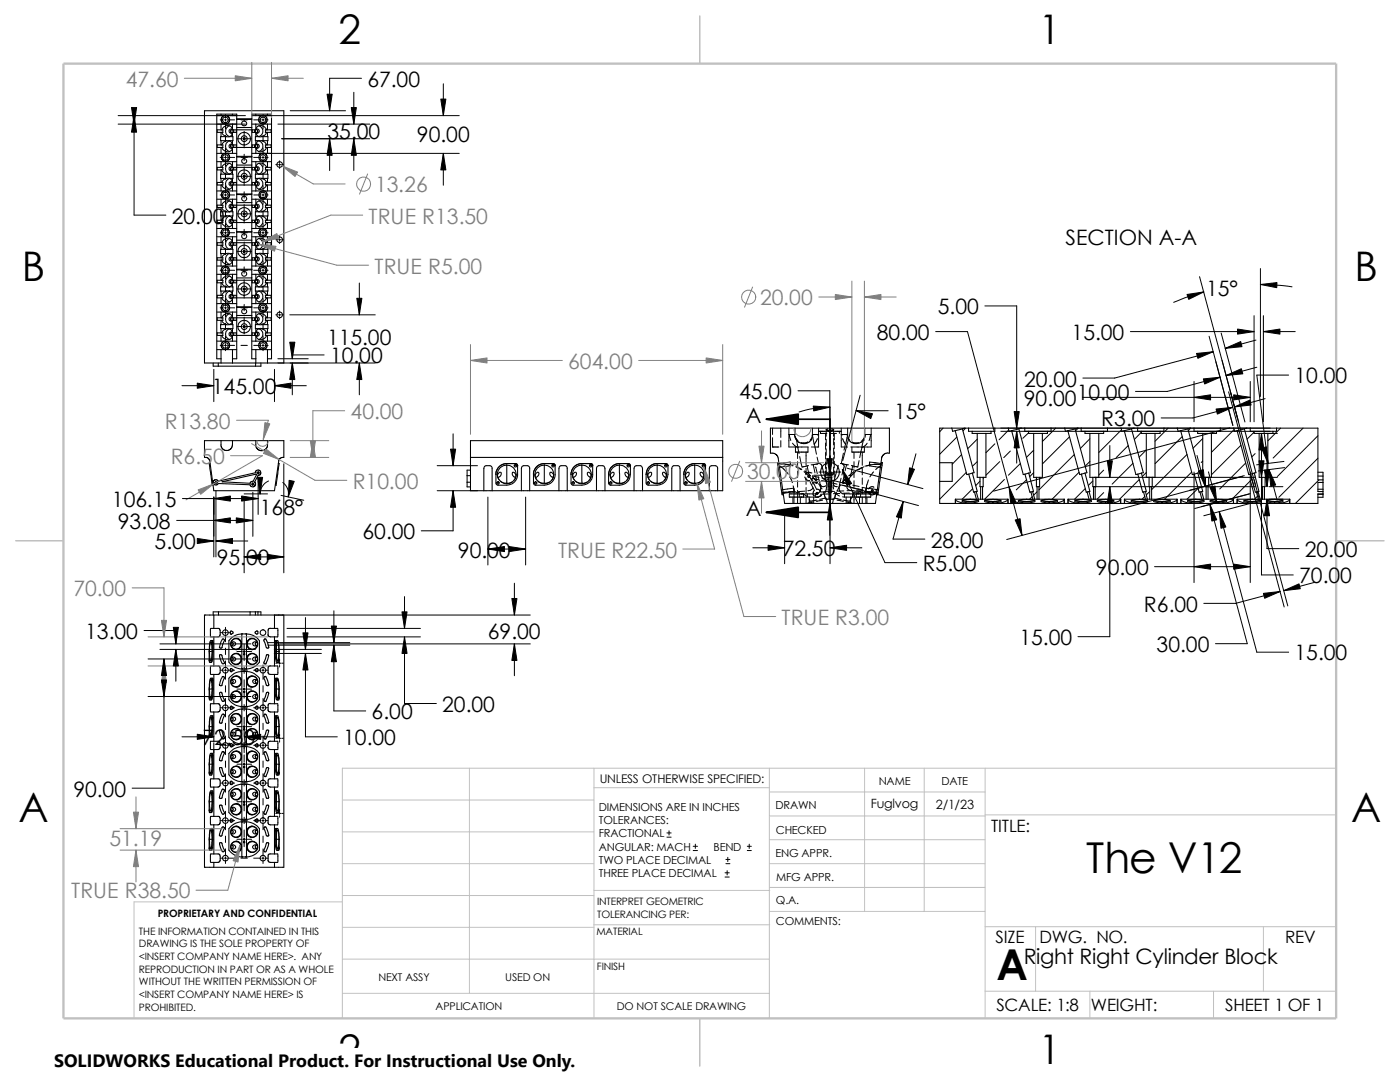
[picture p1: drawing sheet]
<svg xmlns="http://www.w3.org/2000/svg" width="279mm" height="216mm" viewBox="0 0 279 216" stroke-linecap="round" stroke-linejoin="round" font-family="sans-serif">
<defs><g id="words">
<g font-size="8.5">
<text x="216.8" y="174.1">The V12</text>
<text x="198.8" y="195.5">A</text>
</g>
<g font-size="8.1">
<text x="67.6" y="8.8">2</text>
<text x="207.3" y="8.8">1</text>
<text x="4.4" y="56.1">B</text>
<text x="270.3" y="56.1">B</text>
<text x="3.7" y="164.1">A</text>
<text x="269.6" y="164.1">A</text>
<text x="67.6" y="212.3">2</text>
<text x="207.3" y="212.3">1</text>
</g>
<g font-size="4.2" fill="#808080">
<text x="25.1" y="17.3">47.60</text>
<text x="74.8" y="38.4">13.26</text>
<text x="73.6" y="44.6">TRUE R13.50</text>
<text x="74.7" y="54.6">TRUE R5.00</text>
<text x="151.7" y="60.9">20.00</text>
<text x="113.4" y="73.6">604.00</text>
<text x="70" y="83.7">40.00</text>
<text x="32.9" y="85.5">R13.80</text>
<text x="34.1" y="92.6">R6.50</text>
<text x="149.1" y="95.7">30.00</text>
<text x="70.4" y="97.5">R10.00</text>
<text x="111.4" y="111.3">TRUE R22.50</text>
<text x="14.6" y="119">70.00</text>
<text x="156" y="124.7">TRUE R3.00</text>
<text x="21.8" y="168.9">51.19</text>
<text x="14.2" y="179.3">TRUE R38.50</text>
</g>
<g font-size="4.2">
<text x="73.3" y="17.3">67.00</text>
<text x="65.4" y="27.7">35.00</text>
<text x="83.2" y="28.3">90.00</text>
<text x="34.3" y="44.6">20.00</text>
<text x="212.6" y="48.9">SECTION A-A</text>
<text x="240.7" y="59.1">15°</text>
<text x="187.1" y="62.7">5.00</text>
<text x="65.3" y="68.7">115.00</text>
<text x="175" y="67.9">80.00</text>
<text x="213.9" y="67.9">15.00</text>
<text x="65.9" y="72.5">10.00</text>
<text x="204.4" y="77.1">20.00</text>
<text x="258.3" y="76.5">10.00</text>
<text x="42.3" y="78.6">145.00</text>
<text x="147.5" y="79.7">45.00</text>
<text x="178.4" y="83.6">15°</text>
<text x="204.3" y="81">90.00</text>
<text x="214.9" y="79.8">10.00</text>
<text x="148.8" y="84.5">A</text>
<text x="219.8" y="85">R3.00</text>
<text x="22.3" y="101.2">106.15</text>
<text x="23.5" y="105.5">93.08</text>
<text x="51.8" y="102.7">168°</text>
<text x="72.3" y="107.6">60.00</text>
<text x="148.8" y="103">A</text>
<text x="30.8" y="109.6">5.00</text>
<text x="43.3" y="112.8">95.00</text>
<text x="91.4" y="111.3">90.00</text>
<text x="156.2" y="111">72.50</text>
<text x="184.1" y="113.9">R5.00</text>
<text x="185.7" y="109.3">28.00</text>
<text x="260.4" y="111.1">20.00</text>
<text x="218.7" y="114.7">90.00</text>
<text x="259.3" y="116.4">70.00</text>
<text x="228.3" y="122.1">R6.00</text>
<text x="17" y="127.5">13.00</text>
<text x="97.4" y="127.5">69.00</text>
<text x="203.4" y="128.7">15.00</text>
<text x="230.8" y="130.1">30.00</text>
<text x="258.3" y="131.8">15.00</text>
<text x="74.2" y="143.5">6.00</text>
<text x="88.3" y="142.1">20.00</text>
<text x="40.4" y="148.7">72.50</text>
<text x="68.5" y="148.7">10.00</text>
<text x="14.6" y="159">90.00</text>
<text x="204.3" y="192.4">Right Right Cylinder Block</text>
</g>
<text font-size="3.6" x="10.8" y="213">SOLIDWORKS Educational Product. For Instructional Use Only.</text>
<g font-size="3.4">
<text x="197.8" y="166">TITLE:</text>
<text x="198.7" y="188.1">SIZE</text>
<text x="207.5" y="188.1">DWG. NO.</text>
<text x="256.5" y="188.2">REV</text>
<text x="198.8" y="201.7">SCALE: 1:8</text>
<text x="217.7" y="201.8">WEIGHT:</text>
<text x="244.5" y="201.7">SHEET 1 OF 1</text>
</g>
<g font-size="2.5">
<text x="173.8" y="161.3">Fuglvog</text>
<text x="186.7" y="161.4">2/1/23</text>
</g>
<text font-size="2.4" x="119.7" y="156.2">UNLESS OTHERWISE SPECIFIED:</text>
<g font-size="2.2">
<text x="119.5" y="161.8">DIMENSIONS ARE IN INCHES</text>
<text x="154.8" y="161.5">DRAWN</text>
<text x="175.4" y="156.7">NAME</text>
<text x="187.9" y="156.7">DATE</text>
<text x="119.5" y="164.4">TOLERANCES:</text>
<text x="119.5" y="167.1">FRACTIONAL</text>
<text x="154.8" y="166.3">CHECKED</text>
<text x="119.5" y="172.4">TWO PLACE DECIMAL</text>
<text x="119.5" y="169.8">ANGULAR: MACH</text>
<text x="142.4" y="169.8">BEND</text>
<text x="154.8" y="171">ENG APPR.</text>
<text x="119.5" y="175">THREE PLACE DECIMAL</text>
<text x="154.9" y="175.7">MFG APPR.</text>
<text x="154.9" y="184.7">COMMENTS:</text>
<text x="154.9" y="180.5">Q.A.</text>
</g>
<g font-size="2.1">
<text x="75.5" y="195.7">NEXT ASSY</text>
<text x="100.8" y="195.7">USED ON</text>
<text x="86.9" y="201.5">APPLICATION</text>
<text x="123.1" y="201.6">DO NOT SCALE DRAWING</text>
</g>
<g font-size="2">
<text x="31.5" y="183">PROPRIETARY AND CONFIDENTIAL</text>
<text x="119.2" y="180.6">INTERPRET GEOMETRIC</text>
<text x="119.2" y="183.1">TOLERANCING PER:</text>
<text x="27.7" y="186.5">THE INFORMATION CONTAINED IN THIS</text>
<text x="27.7" y="189.1">DRAWING IS THE SOLE PROPERTY OF</text>
<text x="27.7" y="191.6">&lt;INSERT COMPANY NAME HERE&gt;. ANY</text>
<text x="119" y="186.6">MATERIAL</text>
<text x="27.7" y="194.1">REPRODUCTION IN PART OR AS A WHOLE</text>
<text x="27.7" y="196.6">WITHOUT THE WRITTEN PERMISSION OF</text>
<text x="119.1" y="193.5">FINISH</text>
<text x="27.7" y="199.1">&lt;INSERT COMPANY NAME HERE&gt; IS</text>
<text x="27.7" y="201.7">PROHIBITED.</text>
</g>
</g></defs>
<g fill="none" stroke="#c0c0c0" stroke-width=".2">
<path d="M68.3 159.6h50.2M93.7 153.3v44.9M118.5 157.2h35M118.5 153.3v49.9M153.5 153.3v49.9M153.5 158h43.1M172.6 153.3v28.6M184.4 153.3v28.6M196.6 153.3v49.9M266.7 153.3h-198.4v49.9M68.3 172.3h50.2M68.3 166h50.2"/>
<path d="M68.3 180h-41.5v23.2M68.3 178.7h50.2M118.5 177.7h35.1M153.5 172.3h43.1M153.5 177.1h43.1M153.5 162.8h43.1M153.5 167.6h43.1M196.6 162.6h70.1M68.3 198.2h85.2M68.3 191.4h85.2M68.3 185h50.2M118.5 184.5h35.1"/>
<path d="M153.6 181.9h43M196.6 184.9h70.1M196.6 197.8h70.1M206.7 184.9v12.9M217.5 197.8v5.4M242.2 197.8v5.4M252.1 184.9v12.9"/>
</g>
<path d="M139.7 3.2v9.5M3.1 107.9h9.6M266.7 107.9h9.5M139.7 203.2v9.5" fill="none" stroke="#c0c0c0" stroke-width=".21"/>
<path d="M12.7 12.7h254v190.5h-254z" fill="none" stroke="#c0c0c0" stroke-width=".47"/>
<g fill="none" stroke="#000" stroke-width=".21">
<path d="M43.3 23.1h.8M43.3 24.8h.8M43.3 30.6h.8M43.3 32.3h.8M43.3 38.1h.8M43.3 39.8h.8M44.1 26.4h.1M44.1 29.4h.1M44.1 33.9h.1M44.1 36.9h.1M44.1 22.8v.3M44.1 24.8v1.1"/>
<path d="M44.1 26.4v.9M44.1 28.1v.8M44.1 29.4v1.2M44.1 32.3v1.1M44.1 33.9v.9M44.1 35.6v.8M44.1 36.9v1.2M44.1 39.8v1.1M44.1 25.9h-.8v.5h.8M44.1 28.9h-.8v.5h.8M44.1 33.4h-.8v.5h.8M44.1 36.4h-.8v.5h.8"/>
<path d="M44.1 27.3v.8M44.1 34.8v.8M44.1 25.9h.1M44.1 24.8h2.3M44.1 33.4h.1M44.1 32.3h2.3M44.1 39.8h2.3M44.1 27.3h1.1M44.1 28.9h.1M44.1 34.8h1.1M44.1 36.4h.1M44.1 23.1h2.3"/>
<path d="M44.1 30.6h2.3M44.1 38.1h2.3M44.1 28.1h1.1M44.1 35.6h1.1M44.2 25.9a1.11 1.11 0 0 1 1.1-.8 1.11 1.11 0 0 1 1.1 .8M44.2 33.4a1.11 1.11 0 0 1 1.1-.8 1.11 1.11 0 0 1 1.1 .8M44.2 25.9h.3v.5h-.3M44.2 33.4h.3v.5h-.3M44.2 28.9h.3v.5h-.3M44.2 36.4h.3v.5h-.3M44.2 29.4a1.15 1.15 0 0 0 1 .9 1.15 1.15 0 0 0 1.2-.6v-.3M44.2 36.9a1.15 1.15 0 0 0 1 .9 1.15 1.15 0 0 0 1.2-.6v-.3"/>
<path d="M44.2 26.4l.3 .4 .7 .5M44.2 33.9l.3 .4 .7 .5M45 30.5l.6 .3 .2 .6-.2 .6-.6 .3M45 30.6l-.5 .1-.2 .2-.1 .5 .3 .7 .5 .1M45 38l.6 .2 .2 .7-.2 .6-.6 .3M45 38.1l-.5 .1-.2 .2-.1 .5 .3 .7 .5 .1M45.2 27.3h.6M45.2 28.1h.6a1.16 1.16 0 0 0-.8 1.1 1.16 1.16 0 0 0 .8 1.1M45.2 28.1l-.6 .3-.4 .5M45.2 35.6h.6a1.13 1.13 0 0 0-.8 1.1 1.13 1.13 0 0 0 .8 1.1M45.2 35.6l-.6 .3-.4 .5M45.8 27.3h.6"/>
<path d="M45.8 32.6a1.13 1.13 0 0 0-.8 1.1 1.13 1.13 0 0 0 .8 1.1h-.6M45.8 25.1a1.11 1.11 0 0 0-.8 1 1.11 1.11 0 0 0 .8 1.1M46.1 28.9v.5M46.1 36.4v.5M46.1 26v.5M46.1 33.5v.5M46.3 28.8a.39 .39 0 0 0-.3 .4 .39 .39 0 0 0 .3 .3M46.3 36.3a.39 .39 0 0 0-.3 .4 .39 .39 0 0 0 .3 .3M46.3 25.8l-.3 .4 .3 .3M46.3 33.3a.39 .39 0 0 0-.3 .3 .39 .39 0 0 0 .1 .4h.2M46.4 22.8v.3M46.4 24.8v1.1"/>
<path d="M46.4 26.4v.9M46.4 28.1v.8M46.4 29.4v1.2M46.4 32.3v1.1M46.4 33.9v.9M46.4 35.6v.8M46.4 36.9v1.2M46.4 39.8v1.1M46.4 25.9h.8v.5h-.8M46.4 28.9h.8v.5h-.8M46.4 33.4h.8v.5h-.8M46.4 36.4h.8v.5h-.8"/>
<path d="M46.4 27.3v.8M46.4 34.8v.8M46.4 23.1h.8M46.4 24.8h.8M46.4 30.6h.8M46.4 32.3h.8M46.4 38.1h.8M46.4 39.8h.8M46.4 25.9h.1M46.4 26.4a.83 .83 0 0 1-.6 .9M46.4 33.9a.83 .83 0 0 1-.6 .9h.6M46.4 33.4h.1"/>
<path d="M46.4 26.4h.1M46.4 28.1h-.6l.3 .2 .3 .6M46.4 28.9h.1M46.4 29.4h.1M46.4 33.9h.1M46.4 35.6h-.6l.3 .2 .3 .6M46.4 36.4h.1M46.4 36.9h.1M46.4 25.9a.41 .41 0 0 0-.6 0 .41 .41 0 0 0 0 .6 .41 .41 0 0 0 .6 0M46.4 28.9a.41 .41 0 0 0-.6 0 .41 .41 0 0 0 0 .6 .41 .41 0 0 0 .6 0M46.4 33.4a.41 .41 0 0 0-.6 0 .41 .41 0 0 0 0 .6 .41 .41 0 0 0 .6 0M46.4 36.4a.41 .41 0 0 0-.6 0 .41 .41 0 0 0 0 .6 .41 .41 0 0 0 .6 0"/>
<path d="M46.4 25.9v.5M46.4 28.9v.5M46.4 33.4v.5M46.4 36.4v.5M46.7 25.9v.5M46.7 33.4v.5M46.7 28.9v.5M46.7 36.4v.5M47.2 23.7h3M47.2 23.8h3M47.2 25.4h3M47.2 25.9h3"/>
<path d="M47.2 29.4h3M47.2 31.2h3M47.2 32.9h3M47.2 31.3h3M47.2 33.4h3M47.2 36.9h3M47.2 38.7h3M47.2 38.8h3M50.2 23.1h.9M50.2 24.8h.9M50.2 30.6h.9M50.2 32.3h.9"/>
<path d="M50.2 38.1h.9M50.2 39.8h.9M50.8 25.9v.5M50.8 33.4v.5M50.8 28.9v.5M50.8 36.4v.5M51 25.9v.5M51 28.9v.5M51 33.4v.5M51 36.4v.5M51.1 24.8h2.3M51.1 32.3h2.3"/>
<path d="M51.1 39.8h2.3M51.1 25.9a1.1 1.1 0 0 1 1-.9 1.1 1.1 0 0 1 1.1 .9M51.1 33.4a1.1 1.1 0 0 1 1-.9 1.1 1.1 0 0 1 1.1 .9M51.1 25.9h.1M51.1 26.4a.97 .97 0 0 0 .6 .9M51.1 33.9a.97 .97 0 0 0 .6 .9M51.1 33.4h.1M51.1 23.1h2.3M51.1 26.4h.1M51.1 28.1h.6M51.1 28.9h.1M51.1 29.4a1.06 1.06 0 0 0 .9 .9 1.06 1.06 0 0 0 1.1-.6l.1-.3"/>
<path d="M51.1 30.6h2.3M51.1 29.4h.1M51.1 33.9h.1M51.1 35.6h.6M51.1 36.4h.1M51.1 36.9a1.03 1.03 0 0 0 .8 .9 1.03 1.03 0 0 0 1.1-.5l.2-.4M51.1 38.1h2.3M51.1 36.9h.1M51.1 27.3h.6M51.1 34.8h.6M51.1 27.3v.8M51.1 34.8v.8"/>
<path d="M51.1 25.9h-.8v.5h.8M51.1 28.9h-.8v.5h.8M51.1 33.4h-.8v.5h.8M51.1 36.4h-.8v.5h.8M51.1 22.8v.3M51.1 24.8v1.1M51.1 26.4v.9M51.1 28.1v.8M51.1 29.4v1.2M51.1 32.3v1.1M51.1 33.9v.9M51.1 35.6v.8"/>
<path d="M51.1 36.9v1.2M51.1 39.8v1.1M51.1 25.9a.4 .4 0 0 1 .5 0 .4 .4 0 0 1 0 .6 .4 .4 0 0 1-.5 0M51.1 28.9a.4 .4 0 0 1 .5 0 .4 .4 0 0 1 0 .6 .4 .4 0 0 1-.5 0M51.1 33.4a.4 .4 0 0 1 .5 0 .4 .4 0 0 1 0 .5 .4 .4 0 0 1-.5 .1M51.1 36.4a.4 .4 0 0 1 .5 0 .4 .4 0 0 1 0 .6 .4 .4 0 0 1-.5 0M51.1 25.8l.4 .4-.3 .3M51.1 33.3a.39 .39 0 0 1 .4 .3 .39 .39 0 0 1-.1 .4h-.2M51.2 28.8a.39 .39 0 0 1 .3 .4 .39 .39 0 0 1-.4 .3M51.2 36.3a.39 .39 0 0 1 .3 .4 .39 .39 0 0 1-.4 .3M51.4 28.9v.5M51.4 36.4v.5"/>
<path d="M51.4 26v.5M51.4 33.5v.5M51.6 25.1a1.14 1.14 0 0 1 .9 1.1 1.14 1.14 0 0 1-.8 1.1M51.6 32.6a1.14 1.14 0 0 1 .9 1.1 1.14 1.14 0 0 1-.8 1.1M51.7 28.1a1.14 1.14 0 0 1 .8 1.1 1.14 1.14 0 0 1-.9 1.1M51.7 35.6a1.14 1.14 0 0 1 .8 1.1 1.14 1.14 0 0 1-.9 1.1M51.7 27.3h.6M51.7 34.8h.6M51.7 28.1h.6M51.7 35.6h.6M51.7 28.1l-.4 .2-.2 .6M51.7 35.6l-.4 .2-.2 .6"/>
<path d="M52.3 27.3h1.1M52.3 34.8h1.1M52.3 28.1l.5 .3 .4 .5M52.3 35.6l.5 .3 .4 .5M52.3 27.3h.1M52.3 34.8h.1M52.3 28.1h.1M52.3 35.6h.1M52.3 28.1h1.1M52.3 35.6h1.1M52.5 30.6l-.5 .1-.2 .2-.2 .5 .4 .7 .5 .1M52.5 30.5l.6 .3 .2 .6-.2 .6-.6 .3"/>
<path d="M52.5 38.1l-.5 .1-.2 .2-.2 .5 .4 .7 .5 .1M52.5 38l.5 .2 .3 .7-.2 .6-.6 .3M53.2 25.9h.2M53.2 33.4h.2M53.2 28.9h.2M53.2 36.4h.2M53.2 25.9h-.2v.5h.2M53.2 33.4h-.2v.5h.2M53.2 28.9h-.2v.5h.2M53.2 36.4h-.2v.5h.2M53.2 26.4h.2M53.2 29.4h.2"/>
<path d="M53.2 33.9h.2M53.2 36.9h.2M53.2 26.4l-.4 .6-.5 .3M53.2 33.9l-.4 .6-.5 .3M53.4 27.3v.8M53.4 34.8v.8M53.4 22.8v.3M53.4 24.8v1.1M53.4 26.4v.9M53.4 28.1v.8M53.4 29.4v1.2M53.4 32.3v1.1"/>
<path d="M53.4 33.9v.9M53.4 35.6v.8M53.4 36.9v1.2M53.4 39.8v1.1M53.4 25.9h.7v.5h-.7M53.4 28.9h.7v.5h-.7M53.4 33.4h.7v.5h-.7M53.4 36.4h.7v.5h-.7M53.4 23.1h.8M53.4 24.8h.8M53.4 30.6h.8M53.4 32.3h.8"/>
<path d="M53.4 38.1h.8M53.4 39.8h.8M43.3 45.6h.8M43.3 53.1h.8M43.3 47.2h.8M43.3 54.7h.8M44.1 41.4h.1M44.1 44.4h.1M44.1 48.9h.1M44.1 51.9h.1M44.1 56.4h.1M44.1 59.4h.1"/>
<path d="M44.1 41.4v.8M44.1 43.1v.8M44.1 44.4v1.2M44.1 47.2v1.2M44.1 48.9v.8M44.1 50.6v.8M44.1 51.9v1.2M44.1 54.7v1.2M44.1 56.4v.8M44.1 58.1v.8M44.1 59.4v1.2M44.1 40.9h-.8v.5h.8"/>
<path d="M44.1 43.9h-.8v.5h.8M44.1 48.4h-.8v.5h.8M44.1 51.4h-.8v.5h.8M44.1 55.9h-.8v.5h.8M44.1 58.9h-.8v.5h.8M44.1 42.2v.9M44.1 49.7v.9M44.1 57.2v.9M44.1 40.9h.1M44.1 48.4h.1M44.1 47.2h2.3M44.1 55.9h.1"/>
<path d="M44.1 54.7h2.3M44.1 42.2h1.1M44.1 43.9h.1M44.1 49.7h1.1M44.1 51.4h.1M44.1 57.2h1.1M44.1 58.9h.1M44.1 45.6h2.3M44.1 53.1h2.3M44.1 43.1h1.1M44.1 50.6h1.1M44.1 58.1h1.1"/>
<path d="M44.2 40.9a1.1 1.1 0 0 1 1.1-.9 1.1 1.1 0 0 1 1.1 .9M44.2 48.4a1.1 1.1 0 0 1 1.1-.9 1.1 1.1 0 0 1 1.1 .9M44.2 55.9a1.11 1.11 0 0 1 1.1-.9 1.11 1.11 0 0 1 1.1 .8v.1M44.2 40.9h.3v.5h-.3M44.2 48.4h.3v.5h-.3M44.2 55.9h.3v.5h-.3M44.2 43.9h.3v.5h-.3M44.2 51.4h.3v.5h-.3M44.2 58.9h.3v.5h-.3M44.2 44.4a1.15 1.15 0 0 0 1 .8 1.15 1.15 0 0 0 1.2-.5v-.3M44.2 51.9a1.11 1.11 0 0 0 1.1 .9 1.11 1.11 0 0 0 1.1-.9M44.2 59.4a1.15 1.15 0 0 0 1 .9 1.15 1.15 0 0 0 1.2-.6v-.3"/>
<path d="M44.2 41.4l.3 .5 .7 .3M44.2 48.9l.3 .5 .7 .3M44.2 56.4l.3 .5 .7 .3M45 47.2l.7-.3 .1-.7-.4-.5-.7-.1-.5 .4v.7l.2 .4 .6 .2M45 54.7l.7-.3 .1-.7-.4-.5-.7-.1-.5 .4v.7l.2 .4 .6 .2M45.2 49.7h.6M45.2 43.1h.6a1.13 1.13 0 0 0-.8 1.1 1.13 1.13 0 0 0 .8 1.1M45.2 43.1l-.6 .3-.4 .5M45.2 50.6h.6a1.13 1.13 0 0 0-.8 1.1 1.13 1.13 0 0 0 .8 1M45.2 50.6l-.6 .3-.4 .5M45.2 58.1h.6a1.13 1.13 0 0 0-.8 1.1 1.13 1.13 0 0 0 .8 1M45.2 58.1l-.6 .3-.4 .5"/>
<path d="M45.8 49.7h.6M45.8 40.1a1.13 1.13 0 0 0-.8 1.1 1.13 1.13 0 0 0 .8 1h-.6M45.8 55.1a1.13 1.13 0 0 0-.8 1.1 1.13 1.13 0 0 0 .8 1h-.6M45.8 47.6a1.14 1.14 0 0 0-.8 1 1.14 1.14 0 0 0 .8 1.1M46.1 58.9v.5M46.1 51.4v.5M46.1 43.9v.5M46.1 56v.5M46.1 48.5v.5M46.1 41v.5M46.3 58.8a.36 .36 0 0 0-.3 .4 .36 .36 0 0 0 .3 .3M46.3 51.3a.36 .36 0 0 0-.3 .4 .36 .36 0 0 0 .3 .3"/>
<path d="M46.3 43.8a.39 .39 0 0 0-.3 .4 .39 .39 0 0 0 .3 .3M46.3 55.8l-.3 .4 .3 .4M46.3 48.3a.39 .39 0 0 0-.3 .4 .39 .39 0 0 0 .3 .4M46.3 40.8a.39 .39 0 0 0-.3 .4 .39 .39 0 0 0 .3 .4M46.4 41.4v.8M46.4 43.1v.8M46.4 44.4v1.2M46.4 47.2v1.2M46.4 48.9v.8M46.4 50.6v.8M46.4 51.9v1.2M46.4 54.7v1.2"/>
<path d="M46.4 56.4v.8M46.4 58.1v.8M46.4 59.4v1.2M46.4 40.9h.8v.5h-.8M46.4 43.9h.8v.5h-.8M46.4 48.4h.8v.5h-.8M46.4 51.4h.8v.5h-.8M46.4 55.9h.8v.5h-.8M46.4 58.9h.8v.5h-.8M46.4 42.2v.9M46.4 49.7v.9M46.4 57.2v.9"/>
<path d="M46.4 45.6h.8M46.4 53.1h.8M46.4 47.2h.8M46.4 54.7h.8M46.4 40.9h.1M46.4 41.4a.83 .83 0 0 1-.6 .8h.6M46.4 48.4h.1M46.4 48.9l-.2 .6-.4 .2M46.4 55.9h.1M46.4 56.4l-.2 .6-.4 .2h.6M46.4 41.4h.1M46.4 43.9h.1"/>
<path d="M46.4 43.1h-.6l.3 .2 .3 .6M46.4 44.4h.1M46.4 48.9h.1M46.4 50.6h-.6l.3 .2 .3 .6M46.4 51.4h.1M46.4 51.9h.1M46.4 56.4h.1M46.4 58.1h-.6l.3 .2 .3 .6M46.4 58.9h.1M46.4 59.4h.1M46.4 40.9a.41 .41 0 0 0-.6 0 .41 .41 0 0 0 0 .6 .41 .41 0 0 0 .6 0M46.4 43.9a.41 .41 0 0 0-.6 0 .41 .41 0 0 0 0 .6 .41 .41 0 0 0 .6 0"/>
<path d="M46.4 48.3a.41 .41 0 0 0-.6 .1 .41 .41 0 0 0 0 .5 .41 .41 0 0 0 .6 .1M46.4 51.4a.41 .41 0 0 0-.6 0 .41 .41 0 0 0 0 .6 .41 .41 0 0 0 .6 0M46.4 55.9a.4 .4 0 0 0-.6 0 .4 .4 0 0 0 0 .6 .4 .4 0 0 0 .6 0M46.4 58.8a.41 .41 0 0 0-.6 .1 .41 .41 0 0 0 0 .5 .41 .41 0 0 0 .6 .1M46.4 40.9v.5M46.4 43.9v.5M46.4 48.4v.5M46.4 51.4v.5M46.4 55.9v.5M46.4 58.9v.5M46.7 40.9v.5M46.7 48.4v.5"/>
<path d="M46.7 55.9v.5M46.7 43.9v.5M46.7 51.4v.5M46.7 58.9v.5M47.2 40.4h3M47.2 40.9h3M47.2 46.2h3M47.2 44.4h3M47.2 46.3h3M47.2 47.9h3M47.2 48.4h3M47.2 51.9h3"/>
<path d="M47.2 53.7h3M47.2 53.8h3M47.2 55.5h3M47.2 55.9h3M47.2 59.4h3M50.2 45.6h.9M50.2 53.1h.9M50.2 47.2h.9M50.2 54.7h.9M50.8 40.9v.5M50.8 48.4v.5M50.8 55.9v.5"/>
<path d="M50.8 43.9v.5M50.8 51.4v.5M50.8 58.9v.5M51 40.9v.5M51 43.9v.5M51 48.4v.5M51 51.4v.5M51 55.9v.5M51 58.9v.5M51.1 47.2h2.3M51.1 54.7h2.3M51.1 40.9a1.09 1.09 0 0 1 1-.9 1.09 1.09 0 0 1 1.1 .9"/>
<path d="M51.1 48.4a1.09 1.09 0 0 1 1-.9 1.09 1.09 0 0 1 1.1 .9M51.1 55.9a1.09 1.09 0 0 1 1-.9 1.09 1.09 0 0 1 1.1 .9M51.1 40.9h.1M51.1 41.4a.97 .97 0 0 0 .6 .8M51.1 48.4h.1M51.1 48.9l.2 .6 .4 .2M51.1 56.4l.2 .6 .4 .2M51.1 55.9h.1M51.1 41.4h.1M51.1 43.9h.1M51.1 43.1h.6M51.1 44.4a1.05 1.05 0 0 0 .9 .9 1.05 1.05 0 0 0 1.1-.6l.1-.3"/>
<path d="M51.1 45.6h2.3M51.1 44.4h.1M51.1 48.9h.1M51.1 51.4h.1M51.1 50.6h.6M51.1 51.9h.1M51.1 51.9a1.05 1.05 0 0 0 .9 .9 1.05 1.05 0 0 0 1.1-.6l.1-.3M51.1 53.1h2.3M51.1 56.4h.1M51.1 58.1h.6M51.1 58.9h.1M51.1 59.4h.1"/>
<path d="M51.1 59.4a1.05 1.05 0 0 0 .9 .9 1.05 1.05 0 0 0 1.1-.7l.1-.2M51.1 42.2h.6M51.1 49.7h.6M51.1 57.2h.6M51.1 42.2v.9M51.1 49.7v.9M51.1 57.2v.9M51.1 40.9h-.8v.5h.8M51.1 43.9h-.8v.5h.8M51.1 48.4h-.8v.5h.8M51.1 51.4h-.8v.5h.8M51.1 55.9h-.8v.5h.8"/>
<path d="M51.1 58.9h-.8v.5h.8M51.1 41.4v.8M51.1 43.1v.8M51.1 44.4v1.2M51.1 47.2v1.2M51.1 48.9v.8M51.1 50.6v.8M51.1 51.9v1.2M51.1 54.7v1.2M51.1 56.4v.8M51.1 58.1v.8M51.1 59.4v1.2"/>
<path d="M51.1 40.9a.4 .4 0 0 1 .5 0 .4 .4 0 0 1 0 .5 .4 .4 0 0 1-.5 .1M51.1 43.9a.4 .4 0 0 1 .5 0 .4 .4 0 0 1 0 .5 .4 .4 0 0 1-.5 .1M51.1 48.3a.4 .4 0 0 1 .5 .1 .4 .4 0 0 1 0 .5 .4 .4 0 0 1-.5 .1M51.1 51.4a.4 .4 0 0 1 .5 0 .4 .4 0 0 1 0 .5 .4 .4 0 0 1-.5 .1M51.1 55.9a.39 .39 0 0 1 .5 0 .39 .39 0 0 1 0 .5 .39 .39 0 0 1-.5 .1M51.1 58.8a.4 .4 0 0 1 .5 .1 .4 .4 0 0 1 0 .5 .4 .4 0 0 1-.5 .1M51.1 55.8l.4 .4-.3 .4M51.1 40.8a.39 .39 0 0 1 .4 .4 .39 .39 0 0 1-.3 .4M51.1 48.3a.39 .39 0 0 1 .4 .4 .39 .39 0 0 1-.3 .4M51.2 58.8a.36 .36 0 0 1 .3 .4 .36 .36 0 0 1-.4 .3M51.2 43.8a.39 .39 0 0 1 .3 .4 .39 .39 0 0 1-.4 .3M51.2 51.3a.32 .32 0 0 1 .3 .2 .32 .32 0 0 1-.1 .4l-.3 .1"/>
<path d="M51.4 58.9v.5M51.4 43.9v.5M51.4 51.4v.5M51.4 56v.5M51.4 41v.5M51.4 48.5v.5M51.6 40.1a1.14 1.14 0 0 1 .9 1.1 1.14 1.14 0 0 1-.8 1M51.6 47.6a1.14 1.14 0 0 1 .9 1 1.14 1.14 0 0 1-.8 1.1M51.6 55.1a1.14 1.14 0 0 1 .9 1 1.14 1.14 0 0 1-.8 1.1M51.7 43.1a1.14 1.14 0 0 1 .8 1.1 1.14 1.14 0 0 1-.9 1.1M51.7 50.6a1.14 1.14 0 0 1 .8 1.1 1.14 1.14 0 0 1-.9 1M51.7 58.1a1.14 1.14 0 0 1 .8 1.1 1.14 1.14 0 0 1-.9 1"/>
<path d="M51.7 42.2h.6M51.7 49.7h.6M51.7 57.2h.6M51.7 43.1h.6M51.7 50.6h.6M51.7 58.1h.6M51.7 43.1l-.4 .2-.2 .6M51.7 50.6l-.4 .2-.2 .6M51.7 58.1l-.4 .2-.2 .6M52.3 42.2h1.1M52.3 49.7h1.1M52.3 57.2h1.1"/>
<path d="M52.3 43.1l.5 .3 .4 .5M52.3 50.6l.5 .3 .4 .5M52.3 58.1l.5 .3 .4 .5M52.3 42.2h.1M52.3 49.7h.1M52.3 57.2h.1M52.3 43.1h.1M52.3 50.6h.1M52.3 58.1h.1M52.3 43.1h1.1M52.3 50.6h1.1M52.3 58.1h1.1"/>
<path d="M52.5 47.2l.7-.3 .1-.7-.4-.5-.7-.1-.5 .4-.1 .7 .3 .4 .6 .2M52.5 54.7l.7-.3 .1-.7-.4-.5-.7-.1-.5 .4-.1 .7 .3 .4 .6 .2M53.2 40.9h.2M53.2 48.4h.2M53.2 55.9h.2M53.2 43.9h.2M53.2 51.4h.2M53.2 58.9h.2M53.2 40.9h-.2v.5h.2M53.2 48.4h-.2v.5h.2M53.2 55.9h-.2v.5h.2M53.2 43.9h-.2v.5h.2"/>
<path d="M53.2 51.4h-.2v.5h.2M53.2 58.9h-.2v.5h.2M53.2 41.4h.2M53.2 44.4h.2M53.2 48.9h.2M53.2 51.9h.2M53.2 56.4h.2M53.2 59.4h.2M53.2 41.4l-.2 .5-.7 .3M53.2 48.9l-.2 .5-.7 .3M53.2 56.4l-.4 .6-.5 .2M53.4 42.2v.9"/>
<path d="M53.4 49.7v.9M53.4 57.2v.9M53.4 41.4v.8M53.4 43.1v.8M53.4 44.4v1.2M53.4 47.2v1.2M53.4 48.9v.8M53.4 50.6v.8M53.4 51.9v1.2M53.4 54.7v1.2M53.4 56.4v.8M53.4 58.1v.8"/>
<path d="M53.4 59.4v1.2M53.4 40.9h.7v.5h-.7M53.4 43.9h.7v.5h-.7M53.4 48.4h.7v.5h-.7M53.4 51.4h.7v.5h-.7M53.4 55.9h.7v.5h-.7M53.4 58.9h.7v.5h-.7M53.4 45.6h.8M53.4 53.1h.8M53.4 47.2h.8M53.4 54.7h.8M42.5 72.4v.7h1.1"/>
<path d="M43.3 60.6h.8M43.3 62.3h.8M43.3 68.1h.8M43.3 69.8h.8M43.6 72.4v.7M43.6 73.1h7.4M44.1 63.9h.1M44.1 66.9h.1M44.1 72.4h-3.3v-50.3h15.8v50.3h-3.2M44.1 71.6h-.8v-48.8h3.9v48.8h-.8M44.1 62.3v1.1M44.1 63.9v.9"/>
<path d="M44.1 65.6v.8M44.1 66.9v1.2M44.1 69.8v2.6M44.1 63.4h-.8v.5h.8M44.1 66.4h-.8v.5h.8M44.1 64.8v.8M44.1 63.4h.1M44.1 62.3h2.3M44.1 64.8h1.1M44.1 66.4h.1M44.1 69.8h2.3M44.1 60.6h2.3"/>
<path d="M44.1 68.1h2.3M44.1 72.4h2.3M44.1 65.6h1.1M44.2 63.4a1.11 1.11 0 0 1 1.1-.8 1.11 1.11 0 0 1 1.1 .8M44.2 63.4h.3v.5h-.3M44.2 66.4h.3v.5h-.3M44.2 66.9a1.1 1.1 0 0 0 1.1 .9 1.1 1.1 0 0 0 1.1-.9M44.2 63.9l.3 .4 .7 .5M45 60.5l.6 .3 .2 .6-.2 .7-.6 .2-.6-.2-.3-.7 .3-.7 .6-.1M45.2 64.8h.6M45.2 65.6h.6M45.2 65.6l-.6 .3-.4 .5"/>
<path d="M45.8 65.6a1.1 1.1 0 0 0-.8 1.1 1.1 1.1 0 0 0 .8 1M45.8 62.6a1.11 1.11 0 0 0-.8 1.1 1.11 1.11 0 0 0 .8 1M46.1 66.4v.5M46.1 63.5v.5M46.3 66.3a.36 .36 0 0 0-.3 .4 .36 .36 0 0 0 .3 .3M46.3 63.3l-.3 .4 .3 .4M46.4 62.3v1.1M46.4 63.9v.9M46.4 65.6v.8M46.4 66.9v1.2M46.4 69.8v2.6M46.4 72.4h4.7"/>
<path d="M46.4 63.4h.8v.5h-.8M46.4 66.4h.8v.5h-.8M46.4 64.8v.8M46.4 60.6h.8M46.4 62.3h.8M46.4 68.1h.8M46.4 69.8h.8M46.4 63.4h.1M46.4 63.9a.83 .83 0 0 1-.6 .9h.6M46.4 63.9h.1M46.4 66.4h.1M46.4 65.6h-.6l.3 .2 .3 .6"/>
<path d="M46.4 66.9h.1M46.4 63.4a.4 .4 0 0 0-.6 0 .4 .4 0 0 0 0 .6 .4 .4 0 0 0 .6 0M46.4 66.4a.4 .4 0 0 0-.6 0 .4 .4 0 0 0 0 .6 .4 .4 0 0 0 .6 0M46.4 63.4v.5M46.4 66.4v.5M46.7 63.4v.5M46.7 66.4v.5M47.2 61.2h3M47.2 61.3h3M47.2 62.9h3M47.2 63.4h3M47.2 66.9h3"/>
<path d="M50.2 60.6h.9M50.2 62.3h.9M50.2 68.1h.9M50.2 69.8h.9M50.8 63.4v.5M50.8 66.4v.5M51 63.4v.5M51 66.4v.5M51 72.4v.7M51.1 62.3h2.3M51.1 69.8h2.3M51.1 63.4a1.1 1.1 0 0 1 1-.9 1.1 1.1 0 0 1 1.1 .9"/>
<path d="M51.1 63.4h.1M51.1 63.9a.97 .97 0 0 0 .6 .9M51.1 60.6h2.3M51.1 63.9h.1M51.1 65.6h.6M51.1 66.4h.1M51.1 66.9h.1M51.1 66.9a1.06 1.06 0 0 0 .9 .9 1.06 1.06 0 0 0 1.1-.6l.1-.3M51.1 68.1h2.3M51.1 72.4h2.3M51.1 64.8h.6M51.1 64.8v.8"/>
<path d="M51.1 71.6h-.9v-48.8h4v48.8h-.8M51.1 63.4h-.8v.5h.8M51.1 62.3v1.1M51.1 63.9v.9M51.1 65.6v.8M51.1 66.9v1.2M51.1 69.8v2.6M51.1 66.4h-.8v.5h.8M51.1 63.4a.39 .39 0 0 1 .5 0 .39 .39 0 0 1 0 .5 .39 .39 0 0 1-.5 .1M51.1 66.4a.39 .39 0 0 1 .5 0 .39 .39 0 0 1 0 .5 .39 .39 0 0 1-.5 .1M51.1 63.3l.4 .4-.3 .4M51.2 66.3a.36 .36 0 0 1 .3 .4 .36 .36 0 0 1-.4 .3"/>
<path d="M51.4 66.4v.5M51.4 63.5v.5M51.6 62.6a1.11 1.11 0 0 1 .9 1.1 1.11 1.11 0 0 1-.8 1M51.7 65.6a1.11 1.11 0 0 1 .8 1.1 1.11 1.11 0 0 1-.9 1M51.7 64.8h.6M51.7 65.6h.6M51.7 65.6l-.4 .2-.2 .6M52.1 72.4v.7h-1.1M52.3 64.8h1.1M52.3 65.6l.5 .3 .4 .5M52.3 64.8h.1M52.3 65.6h.1"/>
<path d="M52.3 65.6h1.1M52.5 60.5l.6 .3 .2 .6-.3 .7-.5 .2-.6-.2-.3-.7 .3-.7 .6-.1M53.2 63.4h.2M53.2 66.4h.2M53.2 63.4h-.2v.5h.2M53.2 66.4h-.2v.5h.2M53.2 63.9h.2M53.2 66.9h.2M53.2 63.9l-.4 .6-.5 .3M53.4 64.8v.8M53.4 62.3v1.1M53.4 63.9v.9"/>
<path d="M53.4 65.6v.8M53.4 66.9v1.2M53.4 69.8v2.6M53.4 63.4h.7v.5h-.7M53.4 66.4h.7v.5h-.7M53.4 60.6h.8M53.4 62.3h.8M53.4 68.1h.8M53.4 69.8h.8M41.9 92l.8 5.9h12.1l.8-6.1 .4-.4 .6-.1v-3.4h-15.8v3.4h.5l.3 .1 .2 .6M41.9 92.5h-.2l.6 4.2 .2 .1M44.1 87.9v.9"/>
<path d="M46.4 87.9l-.1 1.3-.6 .6-.4 .1-.6-.1-.5-.5-.1-.5M49.9 96.4l.2-.3h.4l.7-1.4-.1-.1-6.8 1.5 5.7 .3M50.8 96.2l.2 .5-.4 .5-.5-.1-.2-.4-6.3-.2M50.8 96.2l.7-1.3 .5-.3v-.5l-.3-.3-.6 .1-.1 .4-7.4 1.7-.4-.3h-.3l-.4 .4 .1 .4 .3 .3 .4-.1 .3-.3M51.1 87.9v1.3l.7 .7h.7l.5-.2 .3-.5 .1-.4M53.4 87.9v.9M55.5 92.5l.2 .1-.6 4.2h-.2M93.2 96.2v1h.7M93.2 96.2h.7M93.2 94.9h.7M93.2 94.9v1.3M93.9 93.8h-.7v1.1"/>
<path d="M93.9 91.3v-3.4h50.3v3.4M93.9 91.3h50.3M93.9 91.3v6.6h2.7M96.6 97.9h1.6M96.6 97.9v-4.4l.1-.4 .3-.2h.8l.4 .4v4.6M98.2 97.9h5.9M99 94.7h.1M99.1 96.3l.2 .1 .3-.1M99.3 94.6v.6l.4 .6M99.3 94.8a.59 .59 0 0 1 .7-.5 .73 .73 0 0 1-.6 .9M99.9 96l.7 .4h.4M101.1 92.8v3.7"/>
<path d="M102.2 96.1l-.4 .3h-.6M102.7 92.8l.1 .1 .3-.1M103 94.7l-.1 .6-.3 .5M103 94.8a.5 .5 0 0 0-.7-.5 .73 .73 0 0 0 .6 .9M103.3 92.9l-.1-.3-.3-.1h-1.8a2.16 2.16 0 0 0-2.1 2.2M103.3 92.9v1.8a2.16 2.16 0 0 1-2.2 2.1l-2-.1-.1-.2v-1.8M103.3 92.9h.1M104.1 97.9v-4.4l.1-.4 .3-.2h.8l.4 .4v4.6M104.1 97.9h1.6M105.7 97.9h5.8M106.5 94.7h.1M106.7 96.3l.1 .1 .3-.1"/>
<path d="M106.8 94.8v-.1a.48 .48 0 0 1 .7-.4 .73 .73 0 0 1-.7 .9M106.8 94.6v.6l.3 .6M107.4 96a1.23 1.23 0 0 0 1.1 .4M108.6 92.8v3.7M109.6 96.2l-.8 .2M110.2 92.8l.1 .1 .3-.1M110.5 94.8a.5 .5 0 0 0-.7-.5 .73 .73 0 0 0 .6 .9M110.5 94.7l-.1 .6-.3 .5M110.8 92.9v1.8a2.16 2.16 0 0 1-2.2 2.1h-1.8l-.2-.1-.1-.2v-1.8M110.8 92.9h.1M110.8 92.9l-.1-.2-.3-.2h-1.8a2.16 2.16 0 0 0-2.1 2.2M111.5 97.9v-4.4l.2-.4 .3-.2h.8l.4 .4v4.6"/>
<path d="M111.5 97.9h1.7M113.2 97.9h5.8M114 94.7h.1M114.2 96.3l.1 .1 .3-.1M114.3 94.6v.6l.3 .6M114.3 94.8a.63 .63 0 0 1 .7-.5 .73 .73 0 0 1-.7 .9M114.9 96l.7 .4h.5M116.1 92.8v3.7M117.2 96.2l-1 .2M117.6 92.8l.2 .1 .3-.1M118 94.8a.5 .5 0 0 0-.7-.5 .73 .73 0 0 0 .6 .9M118 94.7l-.1 .6-.3 .5"/>
<path d="M118.3 92.9l-.1-.3-.3-.1h-1.8a2.16 2.16 0 0 0-2.1 2.2M118.3 92.9v1.8a2.09 2.09 0 0 1-2.2 2.1l-2-.1-.1-.2v-1.8M118.3 92.9h.1M119 97.9h1.7M119 97.9v-4.4l.2-.4 .3-.2h.8l.4 .4v4.6M120.7 97.9h5.8M121.5 94.7h.1M121.7 96.3l.1 .1 .3-.1M121.8 94.8a.63 .63 0 0 1 .7-.5 .73 .73 0 0 1-.7 .9M121.8 94.6l.1 .7 .2 .5M122.4 96l.7 .4h.5M123.7 92.8l-.1 3.7"/>
<path d="M124.7 96.2l-1 .2M125.2 92.8l.1 .1 .3-.1M125.5 94.7v.4l-.4 .7M125.5 94.8a.53 .53 0 0 0-.7-.5 .73 .73 0 0 0 .6 .9M125.8 92.9l-.1-.3-.3-.1h-1.8a2.23 2.23 0 0 0-2.1 2.2M125.8 92.9v1.8a2.16 2.16 0 0 1-2.2 2.1h-1.8l-.2-.1-.1-.2v-1.8M125.8 92.9h.1M126.5 97.9v-4.4l.2-.4 .3-.2h.8l.4 .4v4.6M126.5 97.9h1.7M128.2 97.9h5.9M128.9 94.7h.1M129.2 96.3l.1 .1 .3-.1"/>
<path d="M129.2 94.6l.2 .7 .2 .5M129.2 94.8a.63 .63 0 0 1 .8-.5 .68 .68 0 0 1-.7 .9M129.9 96l.7 .4h.5M131.1 92.8v3.7M132.2 96.2l-1 .2M132.7 92.8l.1 .1 .3-.1M133 94.8a.52 .52 0 0 0-.8-.5 .8 .8 0 0 0 .7 .9M133 94.7l-.2 .8-.3 .3M133.3 92.9v1.8a2.16 2.16 0 0 1-2.2 2.1h-1.8l-.2-.1-.2-.3v-1.7M133.3 92.9h.1M133.3 92.9l-.1-.3-.3-.1h-1.8a2.23 2.23 0 0 0-2.2 2.2M134.1 97.9h1.6"/>
<path d="M134.1 97.9v-4.4l.1-.4 .3-.2h.8l.3 .2 .1 4.8M135.7 97.9h5.9M136.5 94.7h.1M136.7 96.3l.1 .1 .3-.1M136.8 94.6l.1 .7 .2 .5M136.8 94.8a.59 .59 0 0 1 .7-.5 .72 .72 0 0 1-.7 .9M137.4 96l.7 .4h.5M138.6 92.8v3.7M139.7 96.2l-1 .2M140.2 92.8l.1 .1 .3-.1M140.5 94.7l-.1 .6-.3 .5M140.5 94.8a.5 .5 0 0 0-.7-.5 .73 .73 0 0 0 .6 .9"/>
<path d="M140.8 92.9v1.8a2.16 2.16 0 0 1-2.2 2.1h-1.8l-.2-.1-.1-2M140.8 92.9h.1M140.8 92.9l-.1-.3-.3-.1h-1.8a2.16 2.16 0 0 0-2.1 2.2M141.6 97.9v-4.4l.1-.4 .3-.2h.8l.4 .4v4.6M141.6 97.9h1.6M144.2 91.3v6.6h-1M153.8 85.4h23.7v5h-.5l-.5 .2-.6 .7-1.2 9.2h-18.1l-1.3-9.1-.5-.8-.4-.2h-.6zM155.4 92.3h-.2v.2l.7 5.2 .2 1h.2M164.1 93.2l.7 2.7M167.2 93.2l-.7 2.7M175.9 92.3h.2l-.8 6.1-.1 .3h-.3M187.5 92.3v3.8"/>
<path d="M187.5 96.1v4.4h3.2M187.5 92.3v-6.9h75.5v10.4h1M187.5 92.3h2.5v3.8h-2.5M189.9 85.4l.2 .7 .5-.2M190.6 85.9l2.4 8.8 .3-.1M190.7 99.7a2.8 2.8 0 0 0 2 .8M190.7 99.6v.8M190.7 99.6h4.2M190.7 99.6v.9M192.1 85.6l-1.5 .3M192.1 85.6l2.3 8.7-.3 .1M192.1 99.9a6.1 6.1 0 0 0 3.1 0"/>
<path d="M192.1 99.8a5.4 5.4 0 0 1 3.2 .1 3.9 3.9 0 0 1-3.2 .2l-.1-.1zM192.2 99.8l1.4 .3 1.6-.3M192.5 85.4l-.4 .2M193.3 85.4v.7h.7M193.3 94.6l1 3.6h.2M194 86.1h3.8M194 86.1v.4h1M194.1 94.4l-.8 .2M194.1 94.4l.9 3.6-.2 .1M194.5 98.2l.4 1.4M194.8 98.1l-.3 .1M194.8 98.1l.4 1.5"/>
<path d="M194.9 99.6h.3M195 86.5v8.7h.6M195 86.5h1.8M195.2 99.6h.5M195.6 95.2h.6M195.6 95.2v1.9h.1M195.7 97.1h.4M195.7 99.6h.4M195.7 97.1v2.5M196.1 99.6h5.1v.9M196.1 97.1v2.5M196.2 95.2v1.9h-.1"/>
<path d="M196.5 99.9a4.3 4.3 0 0 1 3.3 0 3.8 3.8 0 0 1-3.2 .2zM196.6 99.9l1.6 .2M196.6 99.8l1.6 .3M196.8 86.5v8.7h-.6M197.8 86.1v.4h-1M198.5 85.4v.7h-.7M199.6 99.8l-1.4 .3M199.7 99.9l-1.5 .2M201.1 99.6l.1 .9M201.2 99.7a2.79 2.79 0 0 1-2.1 .8M201.2 85.4l.2 .7 .5-.2M201.9 85.9l2.3 8.8 .4-.1"/>
<path d="M201.9 99.6v.8M201.9 99.7a2.8 2.8 0 0 0 2.1 .8M203.2 99.9a4.4 4.4 0 0 1 3.4 0 3.9 3.9 0 0 1-3.2 .2zM203.3 85.6l-1.4 .3M203.3 85.6l2.4 8.7-.4 .1M203.3 99.9a6.1 6.1 0 0 0 3.2 0M203.4 99.8l1.5 .3 1.5-.3M203.8 85.4l-.5 .2M204.5 85.4v.7h.8M204.6 94.6l.9 3.6h.2M205.3 86.1h3.7M205.3 86.1v.4h1"/>
<path d="M205.3 94.4l-.7 .2M205.3 94.4l.9 3.6-.1 .1M205.7 98.2l.4 1.4M206.1 98.1l-.4 .1M206.1 98.1l.4 1.5M206.1 99.6h-4.2v.9M206.1 99.6h.4M206.3 86.5h1.7M206.3 86.5v8.7h.5M206.5 99.6h.5M206.8 95.2h.7M206.8 95.2v1.9h.2"/>
<path d="M207 97.1v2.5M207 97.1h.3M207 99.6h.3M207.3 99.6h5.1M207.3 97.1v2.5M207.5 95.2v1.9h-.2M207.8 99.9l1.6 .2M207.9 99.8a5.4 5.4 0 0 1 3.2 .1 3.9 3.9 0 0 1-3.2 .2l-.2-.1zM207.9 99.8l1.5 .3M208 86.5v8.7h-.5M209 86.1v.4h-1M209.8 85.4v.7h-.8"/>
<path d="M210.9 99.8l-1.5 .3M211 99.9l-1.6 .2M212.4 99.6v.9M212.4 99.7a2.51 2.51 0 0 1-2 .8M212.5 85.4l.1 .7 .5-.2M213.1 85.9l2.4 8.8 .3-.1M213.1 99.7a3.1 3.1 0 0 0 2.1 .8M213.2 99.6l-.1 .8M214.5 99.9a4.2 4.2 0 0 1 3.3 .1 4.4 4.4 0 0 1-3.3 0zM214.5 85.6l2.4 8.7-.4 .1M214.5 85.6l-1.4 .3M214.6 99.9l1 .2h1.1l1-.2"/>
<path d="M214.7 99.8l1.5 .3 1.4-.3M215.1 85.4l-.6 .2M215.8 85.4v.7h.7M215.8 94.6l1 3.6h.2M216.5 86.1h3.8M216.5 94.4l-.7 .2M216.5 86.1v.4h1M216.5 94.4l1 3.6-.2 .1M217 98.2l.3 1.4M217.3 99.6h.5M217.3 98.1l-.3 .1M217.3 99.6h-4.2v.9"/>
<path d="M217.3 98.1l.5 1.5M217.5 86.5h1.8M217.5 86.5v8.7h.6M217.8 99.6h.4M218.1 95.2h.6M218.1 95.2v1.9h.1M218.2 97.1v2.5M218.2 97.1h.4M218.2 99.6h.4M218.6 99.6h5M218.6 97.1v2.5M218.7 95.2v1.9h-.1"/>
<path d="M218.9 99.9a4.4 4.4 0 0 1 3.4 0 3.9 3.9 0 0 1-3.2 .2zM219.1 99.9l1.5 .2M219.2 99.8l1.4 .3M219.3 86.5v8.7h-.6M220.3 86.1v.4h-1M221 85.4v.7h-.7M222.1 99.8l-1.5 .3M222.3 99.9l-1.7 .2M223.6 99.6v.9M223.6 99.7a2.78 2.78 0 0 1-2 .8M223.7 85.4l.2 .7 .5-.2M224.4 85.9l2.3 8.8 .4-.1"/>
<path d="M224.4 99.6v.8M224.4 99.6h4.2M224.4 99.6v.9M224.4 99.7a3.1 3.1 0 0 0 2 .8M225.7 99.9a4.3 4.3 0 0 1 3.4 0 3.8 3.8 0 0 1-3.3 .2zM225.8 85.6l-1.4 .3M225.8 85.6l2.4 8.7-.4 .1M225.8 99.9a6.1 6.1 0 0 0 3.2 0M225.9 99.8l1.5 .3 1.5-.3M226.3 85.4l-.5 .2M227 85.4v.7h.8M227.1 94.6l.9 3.6h.2"/>
<path d="M227.8 86.1h3.7M227.8 86.1v.4h1M227.8 94.4l-.7 .2M227.8 94.4l1 3.6-.2 .1M228.2 98.2l.4 1.4M228.6 98.1l-.4 .1M228.6 98.1l.4 1.5M228.6 99.6h.4M228.8 86.5v8.7h.5M228.8 86.5h1.7M229 99.6h.4M229.3 95.2h.7"/>
<path d="M229.3 95.2v1.9h.1M229.4 97.1h.4M229.4 99.6h.4M229.4 97.1v2.5M229.8 99.6h5.1M229.8 97.1v2.5M230 95.2v1.9h-.2M230.2 99.9a4.2 4.2 0 0 1 3.4 .1 4.4 4.4 0 0 1-3.4 0zM230.3 99.9l1.6 .2M230.4 99.8l1.5 .3M230.5 86.5v8.7h-.5M231.5 86.1v.4h-1"/>
<path d="M232.3 85.4v.7h-.8M233.4 99.8l-1.5 .3M233.5 99.9l-1.6 .2M234.9 99.7a2.79 2.79 0 0 1-2.1 .8M234.9 99.6v.9M234.9 85.4l.2 .7 .5-.2M235.6 85.9l2.4 8.8 .3-.1M235.7 99.6v.8M235.7 99.6h4.2M235.7 99.6v.9M235.7 99.7a2.8 2.8 0 0 0 2 .8M237.1 85.6l-1.5 .3"/>
<path d="M237.1 85.6l2.3 8.7-.3 .1M237.1 99.9a6.1 6.1 0 0 0 3.1 0M237.1 99.8a5.4 5.4 0 0 1 3.2 .1 3.9 3.9 0 0 1-3.2 .2l-.1-.1zM237.2 99.8l1.4 .3 1.6-.3M237.5 85.4l-.4 .2M238.3 85.4v.7h.7M238.3 94.6l1 3.6h.2M239 86.1h3.8M239 86.1v.4h1M239.1 94.4l-.8 .2M239.1 94.4l.9 3.6-.2 .1M239.5 98.2l.4 1.4"/>
<path d="M239.8 98.1l-.3 .1M239.8 98.1l.4 1.5M239.9 99.6h.3M240 86.5h1.8M240 86.5v8.7h.6M240.2 99.6h.5M240.6 95.2h.6M240.6 95.2v1.9h.1M240.7 97.1v2.5M240.7 97.1h.4M240.7 99.6h.4M241.1 99.6h5.1v.9"/>
<path d="M241.1 97.1v2.5M241.2 95.2v1.9h-.1M241.5 99.9a4.3 4.3 0 0 1 3.3 0 3.8 3.8 0 0 1-3.2 .2zM241.6 99.9l1.6 .2M241.6 99.8l1.6 .3M241.8 86.5v8.7h-.6M242.8 86.1v.4h-1M243.5 85.4v.7h-.7M244.6 99.8l-1.4 .3M244.7 99.9l-1.5 .2M246.1 99.6l.1 .9M246.1 99.7a2.51 2.51 0 0 1-2 .8"/>
<path d="M246.2 85.4l.2 .7 .5-.2M246.9 85.9l2.3 8.8 .4-.1M246.9 99.6v.8M246.9 99.7a2.8 2.8 0 0 0 2.1 .8M248.2 99.9a4.4 4.4 0 0 1 3.4 0 3.9 3.9 0 0 1-3.2 .2zM248.3 85.6l-1.4 .3M248.3 99.9a6.1 6.1 0 0 0 3.2 0M248.3 85.6l2.4 8.7-.4 .1M248.4 99.8l1.5 .3 1.5-.3M248.8 85.4l-.5 .2M249.5 85.4v.7h.8M249.6 94.6l.9 3.6h.2"/>
<path d="M250.3 86.1v.4h1M250.3 86.1h3.7M250.3 94.4l.9 3.6-.1 .1M250.3 94.4l-.7 .2M250.7 98.2l.4 1.4M251.1 98.1l-.4 .1M251.1 98.1l.4 1.5M251.1 99.6h.4M251.1 99.6h-4.2v.9M251.3 86.5h1.7M251.3 86.5v8.7h.5M251.5 99.6h.5"/>
<path d="M251.8 95.2h.7M251.8 95.2v1.9h.2M252 99.6h.3M252 97.1v2.5M252 97.1h.3M252.3 99.6h5.1M252.3 97.1v2.5M252.5 95.2v1.9h-.2M252.8 99.9l1.6 .2M252.9 99.8a5.4 5.4 0 0 1 3.2 .1 3.9 3.9 0 0 1-3.2 .2l-.2-.1zM252.9 99.8l1.5 .3M253 86.5v8.7h-.5"/>
<path d="M254 86.1v.4h-1M254.8 85.4v.7h-.8M255.9 99.8l-1.5 .3M256 99.9l-1.6 .2M257.4 99.7a2.51 2.51 0 0 1-2 .8M257.4 99.6v.9M263 94.2h1v.8M263 97.6h1M263 98.6h1M263 95h1M264 98.6v.6h-1M264 98.6h-1v1.9h-5.6"/>
<path d="M264 96.3h-1v1.8h1M264 95v2.6M264 98.1v.5M264 97.6v.5M190.7 100.5h2M192.7 100.5h6.4M201.2 100.5h-2.1M201.2 100.5h.7M201.9 100.5h2.1M204 100.5h6.4M210.4 100.5h2M212.4 100.5h.1"/>
<path d="M212.4 100.5h.7M213.1 100.5h2.1M215.2 100.5h6.4M221.6 100.5h2M223.6 100.5h.1M223.6 100.5h.8M224.4 100.5h2M226.4 100.5h6.4M232.8 100.5h2.1M234.9 100.5h.1M234.9 100.5h.8M235.7 100.5h2"/>
<path d="M237.7 100.5h6.4M246.2 100.5h-2.1M246.2 100.5h.7M246.9 100.5h2.1M249 100.5h6.4M255.4 100.5h2M257.4 100.5h.1M40.8 122.7h15.8v50.4h-15.8zM41.7 137.5l.2-1.9 .1-.3h.5v2.5l-.2 1.7-.5 .2-.1-.5M41.7 130l.2-1.8 .2-.4h.4v2.5l-.1 1.6-.2 .3h-.4l-.1-.5M41.7 130v1.7M41.7 137.5v1.7"/>
<path d="M41.8 139v.5zM41.8 131.5v.5zM42 135.6a6.1 6.1 0 0 1 0 3.8 7.4 7.4 0 0 1 0-3.8zM42 128.1a.36 .36 0 0 1 .2 .6 6.9 6.9 0 0 1-.2 3.2 7.4 7.4 0 0 1 0-3.8zM42 125.4l1.8 .1 .1 .3-.1 1.2-.3 .1h-1.4zM42.1 132.9l1.7 .1 .1 .3-.1 1.2-.3 .1h-1.4zM42.3 135.5v.5zM42.3 128v.5zM42.3 135.3l.1 2.5-.2 1.5-.1 .4M42.3 127.8l.1 2.5-.2 1.5-.1 .4M42.3 130h-.3M42.3 137.5h-.3"/>
<path d="M42.7 122.7v2.7M42.7 127.1v5.8M42.7 134.6v5.8M43.6 122.1v.6M43.6 122.1h6.3M43.6 122.1h-1.1v.6M43.8 130.9l.6 1.5M43.8 130.8l.1-.2 .4 .1 .3 1a.43 .43 0 0 1 0 .8M44.4 132.4h.2M44.4 139.9h.2M44.4 139.9l-.5-1v-.7h.4l.3 1.1a.38 .38 0 0 1 .2 .3 .38 .38 0 0 1-.2 .4M44.4 127.5a.33 .33 0 0 1 .4 .2 .33 .33 0 0 1-.1 .4l-.4 1.1-.1 .1h-.3l-.1-.2 .1-.6z"/>
<path d="M44.4 135a.32 .32 0 0 1 .4 .2 .32 .32 0 0 1-.1 .4l-.4 1.2h-.4l-.1-.2 .1-.6zM46 125.9h.1a.33 .33 0 0 1 .4 .3 .33 .33 0 0 1-.4 .3h-.1zM46 133.4h.1a.33 .33 0 0 1 .4 .3 .33 .33 0 0 1-.4 .3h-.1zM46.1 128.3a.48 .48 0 0 1 .7-.2 .48 .48 0 0 1 .1 .7 .48 .48 0 0 1-.7 0h-.1M46.1 135.8a.45 .45 0 0 1 .7-.2 .45 .45 0 0 1 0 .7h-.7M46.1 131.2a.47 .47 0 0 1 .7 0 .47 .47 0 0 1 0 .7l-.5-.1-.2-.1M46.1 138.7a.47 .47 0 0 1 .7 0 .47 .47 0 0 1 0 .7h-.4l-.3-.2M46.3 138.6a.42 .42 0 0 1 .2 .4 .42 .42 0 0 1-.2 .4M46.3 131.1a.41 .41 0 0 1 .2 .4 .41 .41 0 0 1-.2 .4M46.3 135.6a.4 .4 0 0 1 .2 .4 .4 .4 0 0 1-.2 .4M46.3 128.1a.4 .4 0 0 1 .2 .4 .4 .4 0 0 1-.2 .4M46.4 138.7h.1"/>
<path d="M46.4 135.7h.1M46.4 131.2h.1M46.4 128.2h.1M46.4 128.7v.1M46.4 131.7v.1M46.4 136.2v.1M46.4 139.2v.1M47.1 137.9a1.08 1.08 0 0 1 1.1 1.1M47.1 134.9a1.12 1.12 0 0 1 1.1 1.1 1.12 1.12 0 0 1-1.1 1.1M47.1 130.3a1.09 1.09 0 0 1 1.1 1.2M47.1 127.4a1.12 1.12 0 0 1 1.1 1.1 1.12 1.12 0 0 1-1.1 1.1M48.2 139a1.09 1.09 0 0 1-1.1 1.1"/>
<path d="M48.2 131.5a1.09 1.09 0 0 1-1.1 1.1M48.3 126.5h.9M48.3 134h.9M48.3 133.5h.1M48.3 126.5v7M48.3 134v7M48.3 126.5a3.2 3.2 0 0 0-2.6 1.3v4.3a3.2 3.2 0 0 0 2.7 1.4M48.3 134a3.2 3.2 0 0 0-2.6 1.3v4.3a3.2 3.2 0 0 0 2.7 1.4M48.4 133.5h.7M49.2 126.5a3.2 3.2 0 0 1 2.6 1.3v4.3a3.2 3.2 0 0 1-2.7 1.4h.1M49.2 134a3.2 3.2 0 0 1 2.6 1.3v4.3a3.2 3.2 0 0 1-2.7 1.4h.1M49.2 133.5h.1"/>
<path d="M49.2 126.5v7M49.2 134v7M49.9 122.1h1.1M49.9 122.1v.6M50.3 137.9a1.12 1.12 0 0 0-1 1.1 1.12 1.12 0 0 0 1 1.1M50.3 134.9a1.12 1.12 0 0 0-1 1.1 1.12 1.12 0 0 0 1 1.1M50.3 130.3a1.15 1.15 0 0 0-1 1.2 1.15 1.15 0 0 0 1 1.1M50.3 127.4a1.12 1.12 0 0 0-1 1.1 1.12 1.12 0 0 0 1 1.1M51 122.1v.6M51 122.1h.5M51 139.2l.1 .1M51 136.2l.1 .1"/>
<path d="M51 131.7l.1 .1M51 128.7l.1 .1M51.1 138.7h-.1M51.1 135.7h-.1M51.1 131.2h-.1M51.1 128.2h-.1M51.1 135.6a.4 .4 0 0 0-.2 .4 .4 .4 0 0 0 .3 .4M51.1 128.1a.4 .4 0 0 0-.2 .4 .4 .4 0 0 0 .3 .4M51.2 125.9h.2l.1 .5M51.2 133.4h.2l.1 .5M51.2 138.6a.43 .43 0 0 0-.1 .8M51.2 131.1a.43 .43 0 0 0-.1 .8"/>
<path d="M51.2 125.9a.28 .28 0 0 0-.2 .4 .28 .28 0 0 0 .4 .1M51.2 133.4a.28 .28 0 0 0-.2 .4 .28 .28 0 0 0 .4 .1M51.4 131.2a.48 .48 0 0 0-.8-.1 .48 .48 0 0 0 .1 .8h.4l.3-.2M51.4 138.7a.48 .48 0 0 0-.8 0 .48 .48 0 0 0 .1 .7h.4l.3-.2M51.4 128.3a.48 .48 0 0 0-.7-.2 .48 .48 0 0 0-.2 .6 .48 .48 0 0 0 .6 .2l.3-.1M51.4 135.8a.48 .48 0 0 0-.7-.3 .48 .48 0 0 0-.2 .7 .48 .48 0 0 0 .6 .2l.3-.1M51.5 122.1v.6M51.5 122.1h.6v.6M53 127.6l.7 1.6-.2 .1-.3-.1M53 135l.6 1.6M53.1 127.6l-.2-.1a.53 .53 0 0 0 0 .9l.2 .8M53.1 135h-.2a.53 .53 0 0 0 0 .8l.2 .9"/>
<path d="M53.2 130.7l.3-.1 .1 .2-.4 1.3a.28 .28 0 0 1-.1 .3 .28 .28 0 0 1-.3 0 .79 .79 0 0 1 .2-1zM53.2 138.2l.3-.1 .1 .2-.4 1.3a.29 .29 0 0 1-.1 .3 .29 .29 0 0 1-.4-.1v-.2zM53.6 133l.3-.2 1.5 .1v1.7h-1.5l-.3-.1-.1-.3zM53.6 136.6l-.1 .2-.3-.1M53.9 125.3l-.4 .3 .1 1.4 .3 .1h1.5v-1.7h-1.5M54.8 122.7v2.7M54.8 127.1v5.8M54.8 134.6v5.8M54.9 135.4l.6-.1 .1 .4 .1 1.2v2.8l-.6-.2-.1-.6zM55 127.8h.4l.2 .4 .1 1.3v2.7l-.5-.1-.2-.7zM55.2 135.5v.5zM55.2 128v.5z"/>
<path d="M55.2 130h.3M55.2 137.5h.3M55.2 135.3l-.1 3.2 .1 .9 .2 .3M55.2 127.8l-.1 3.2 .1 .9 .2 .3M55.4 135.6a6.1 6.1 0 0 1 0 3.8 8.5 8.5 0 0 1 0-3.8zM55.4 128.1a6.1 6.1 0 0 1 0 3.8 8.5 8.5 0 0 1 0-3.8zM55.6 139l.1 .5zM55.6 131.5l.1 .5zM41.7 160l.2-1.9 .1-.3h.5v2.4l-.1 1.7-.2 .2h-.4l-.1-.3M41.7 152.5l.3-2v-.2h.5v2.4l-.2 1.9h-.5l-.1-.4M41.7 145l.3-2v-.2h.5v2.4l-.2 1.9-.5 .1-.1-.5M41.7 145v1.7"/>
<path d="M41.7 152.5v1.7M41.7 160v1.8M41.8 154v.5zM41.8 146.5v.5zM42 145h.3M42 152.5h.3M42 160h.3M42 158.2a.36 .36 0 0 1 .2 .5 6.8 6.8 0 0 1-.2 3.1 7.2 7.2 0 0 1 0-3.6zM42 150.7a.36 .36 0 0 1 .2 .5 6.8 6.8 0 0 1-.2 3.1v-.1a8 8 0 0 1 0-3.5zM42 143.1a6 6 0 0 1 0 3.8v-.2a8.2 8.2 0 0 1 0-3.6zM42 147.9l1.8 .1 .1 .3-.1 1.1-.3 .2h-1.4zM42.1 155.4l1.7 .1 .1 .3-.1 1.1-.3 .2h-1.4z"/>
<path d="M42.3 158v.5zM42.3 150.5v.5zM42.3 143v.5zM42.3 157.8l.1 2.4-.2 1.6-.1 .3M42.3 150.3l.1 2.4-.2 1.6-.1 .3M42.3 142.8l.1 2.4-.2 1.6-.1 .4M42.7 142.1v5.8M42.7 149.6v5.8M42.7 157.1v5.8M43.8 144.1l.3-1.1a.46 .46 0 0 1 .6-.5 .43 .43 0 0 1-.1 .7l-.3 1.1h-.3l-.2-.2M43.8 159.1l.2 .2M43.9 140.8l-.2-.4h-1.7v1.6h1.7l.2-.4v-.8"/>
<path d="M44.3 157.5h.3a.35 .35 0 0 1 .2 .3 .35 .35 0 0 1-.2 .3l-.3 1.2h-.3M44.3 150h.3a.35 .35 0 0 1 .2 .3 .35 .35 0 0 1-.2 .3l-.3 1.2h-.3l-.2-.2M44.4 157.6l-.6 1.5M44.4 150.1l-.6 1.5M44.4 154.9h.2M44.4 154.9l-.5-1.1a.39 .39 0 0 1 .1-.6h.3l.3 1a.42 .42 0 0 1 0 .7M44.6 147.4h-.3l-.4-1.1a.39 .39 0 0 1 .1-.6h.3l.3 1.1a.38 .38 0 0 1 .2 .3 .38 .38 0 0 1-.2 .3M46.1 143.3a.45 .45 0 0 1 .7-.2 .45 .45 0 0 1 0 .7h-.7M46.1 150.8a.45 .45 0 0 1 .7-.2 .45 .45 0 0 1 0 .7h-.7M46.1 158.3a.46 .46 0 0 1 .8-.2 .46 .46 0 0 1-.2 .8l-.6-.1M46.1 146.2a.47 .47 0 0 1 .7 0 .47 .47 0 0 1 0 .7h-.4l-.3-.2M46.1 153.7a.48 .48 0 0 1 .7 0 .48 .48 0 0 1 0 .7l-.5-.1-.2-.1"/>
<path d="M46.2 155.9l.3 .2M46.2 148.4l.3 .2M46.2 140.9l.3 .2M46.2 155.9l-.3 .1 .1 .5h.1a.3 .3 0 0 0 .3-.1 .3 .3 0 0 0 0-.3M46.2 148.4l-.3 .1 .1 .5h.2M46.2 140.9l-.2 .1v.5h.2a.32 .32 0 0 0 .3-.4M46.3 153.6a.42 .42 0 0 1 .2 .4 .42 .42 0 0 1-.2 .3M46.3 146.1a.42 .42 0 0 1 .2 .4 .42 .42 0 0 1-.2 .4M46.3 158.1a.43 .43 0 0 1 0 .8M46.3 150.6a.43 .43 0 0 1 0 .8M46.3 143.1a.43 .43 0 0 1 0 .8M46.4 158.2h.1"/>
<path d="M46.4 153.7v.1M46.4 150.7h.1M46.4 146.2h.1M46.4 143.2v.1M46.4 151.3h.1M46.4 143.7v.1M46.4 146.7v.1M46.4 154.2v.1M46.4 158.7v.1M46.5 148.5l.1 .3-.4 .3M47.1 157.4a1.12 1.12 0 0 1 1.1 1.1 1.12 1.12 0 0 1-1.1 1.1M47.1 152.9a1.09 1.09 0 0 1 1.1 1.1"/>
<path d="M47.1 149.9a1.12 1.12 0 0 1 1.1 1.1 1.12 1.12 0 0 1-1.1 1.1M47.1 145.4a1.08 1.08 0 0 1 1.1 1.1M47.1 142.4a1.12 1.12 0 0 1 1.1 1.1 1.12 1.12 0 0 1-1.1 1.1M48.2 154a1.08 1.08 0 0 1-1.1 1.1M48.2 146.5a1.09 1.09 0 0 1-1.1 1.1M48.3 156.5h.9M48.3 149h.9M48.3 141.5h.9M48.3 156h.1M48.3 141.5v7h.1M48.3 141h.1M48.3 149v7"/>
<path d="M48.3 156.5v7M48.3 156.5a3.2 3.2 0 0 0-2.6 1.4v4.2a3.5 3.5 0 0 0 2.7 1.4M48.3 149a3.4 3.4 0 0 0-2.6 1.4v4.2a3.4 3.4 0 0 0 2.7 1.4M48.3 141.5a3.4 3.4 0 0 0-2.6 1.4v4.2a3.4 3.4 0 0 0 2.7 1.4M48.4 156h.7M48.4 148.5h.7M48.4 141h.7M49.2 156.5a3.2 3.2 0 0 1 2.6 1.4v4.2a3.5 3.5 0 0 1-2.7 1.4h.1M49.2 149a3.4 3.4 0 0 1 2.6 1.4v4.2a3.4 3.4 0 0 1-2.7 1.4h.1M49.2 141.5a3.4 3.4 0 0 1 2.6 1.4v4.2a3.4 3.4 0 0 1-2.7 1.4h.1zM49.2 141h.1M49.2 149v7"/>
<path d="M49.2 156.5v7M50.3 157.4a1.12 1.12 0 0 0-1 1.1 1.12 1.12 0 0 0 1 1.1M50.3 152.9a1.12 1.12 0 0 0-1 1.1 1.12 1.12 0 0 0 1 1.1M50.3 149.9a1.12 1.12 0 0 0-1 1.1 1.12 1.12 0 0 0 1 1.1M50.3 145.4a1.12 1.12 0 0 0-1 1.1 1.12 1.12 0 0 0 1 1.1M50.3 142.4a1.12 1.12 0 0 0-1 1.1 1.12 1.12 0 0 0 1 1.1M50.9 156.4l-.1-.2 .2-.1a.27 .27 0 0 1 .2-.2 .27 .27 0 0 1 .3 .2v.4h-.3M51 148.8v-.2a.27 .27 0 0 1 .2-.2 .27 .27 0 0 1 .3 .2v.4l-.3 .1M51 156.4l.2 .1M51 148.9l.2 .2M51 158.7l.1 .1M51 154.2l.1 .1"/>
<path d="M51 151.3h.1M51 146.7l.1 .1M51 143.7l.1 .1M51.1 158.2h-.1M51.1 153.7l-.1 .1M51.1 150.7h-.1M51.1 146.2h-.1M51.1 143.2l-.1 .1M51.1 158.1a.43 .43 0 0 0 .1 .8M51.1 150.6a.43 .43 0 0 0 .1 .8M51.1 143.1a.43 .43 0 0 0 .1 .8M51.2 140.9h.2l.1 .5"/>
<path d="M51.2 153.6a.46 .46 0 0 0-.1 .7M51.2 146.1a.46 .46 0 0 0-.1 .8M51.2 140.9l-.3 .2 .1 .3M51.4 153.7a.5 .5 0 0 0-.8 0 .5 .5 0 0 0 .1 .7h.4l.3-.2M51.4 146.2a.48 .48 0 0 0-.8-.1 .48 .48 0 0 0 .1 .8h.4l.3-.2M51.4 150.8a.47 .47 0 0 0-.7-.3 .47 .47 0 0 0-.2 .7 .47 .47 0 0 0 .6 .2l.3-.1M51.4 158.3a.47 .47 0 0 0-.7-.3 .47 .47 0 0 0-.2 .7 .47 .47 0 0 0 .6 .2l.3-.1M51.4 143.3a.47 .47 0 0 0-.7-.2 .47 .47 0 0 0-.2 .6 .47 .47 0 0 0 .6 .2l.3-.1M51.4 141.4l-.2 .1-.2-.1M52.8 142.5a.74 .74 0 0 0 .2 1l.1 .7M52.8 142.5l.3 .1M53 157.6l.6 1.5"/>
<path d="M53 142.6l.6 1.5M53 150.1l.6 1.5M53.1 157.6a.32 .32 0 0 0-.4 .1 .32 .32 0 0 0 .1 .5l.3 1M53.1 150.1l-.1-.1a.38 .38 0 0 0-.4 .3 .38 .38 0 0 0 .2 .4l.3 1M53.2 159.2l.1 .1M53.2 145.8l.4-.1v.1l-.4 1.3a.29 .29 0 0 1-.1 .3 .29 .29 0 0 1-.4-.1v-.2zM53.5 153.2h-.3l-.4 1.1a.4 .4 0 0 0-.2 .3 .4 .4 0 0 0 .3 .4l.2-.1 .3-.7 .2-.9-.1-.1M53.6 159.1v.2h-.3M53.7 144.1l-.2 .2-.3-.1M53.7 151.6l-.2 .2-.3-.1M53.9 140.3l-.4 .3 .1 1.3 .3 .2h1.5v-1.7h-1.5M53.9 147.9l-.4 .2 .1 1.3 .3 .2h1.5v-1.7h-1.5"/>
<path d="M53.9 155.4l-.4 .2 .1 1.3 .3 .2h1.5v-1.7h-1.5M54.8 142.1v5.8M54.8 149.6v5.8M54.8 157.1v5.8M54.9 142.9l.6-.1 .1 .4 .1 4-.5-.1-.2-.7zM55 157.8h.5l.1 .4 .1 3.9h-.5l-.2-.7zM55 150.3h.5l.1 .4 .1 3.9h-.5l-.2-.7zM55.2 158v.5zM55.2 150.5v.5zM55.2 143v.5zM55.2 145h.3M55.2 152.5h.3"/>
<path d="M55.2 160h.3M55.2 157.8l-.1 3.2 .1 .9 .2 .2M55.2 150.3l-.1 3.2 .1 .9 .2 .2M55.2 142.8l-.1 3.2 .1 .9 .2 .3M55.4 158.1a6 6 0 0 1 0 3.7l-.2-.7a7.1 7.1 0 0 1 .2-2.9zM55.4 150.6a6 6 0 0 1 0 3.7l-.2-.7a7.1 7.1 0 0 1 .2-2.9zM55.4 143.1a6 6 0 0 1 0 3.8v-.1a8.1 8.1 0 0 1 0-3.7zM55.6 154l.1 .5zM55.6 146.5l.1 .5zM41.7 167.5l.2-1.8 .2-.4h.4v2.5l-.1 1.6-.2 .3h-.4l-.1-.5M41.7 167.5v1.7M41.8 169v.5z"/>
<path d="M41.8 161.5v.5zM42 167.5h.3M42 165.7a.36 .36 0 0 1 .2 .5 6.9 6.9 0 0 1-.2 3.2 7.4 7.4 0 0 1 0-3.7zM42 170.4l1.8 .1 .1 .3-.1 1.2-.3 .1h-1.4zM42.1 162.9l1.7 .1 .1 .3-.1 1.2-.3 .1h-1.4zM42.3 165.5v.5zM42.3 165.3l.1 2.5-.2 1.4-.1 .5M42.7 164.6v5.8M42.7 172.1v1M43.8 166.6l.3-1a.45 .45 0 0 1 .1-.4 .45 .45 0 0 1 .5-.1l.1 .2-.5 1.5h-.4l-.1-.2M43.8 160.9l.6 1.5M43.8 160.8l.1-.1h.4l.3 1a.47 .47 0 0 1 0 .8"/>
<path d="M44.4 162.4h.2M44.4 169.9h.2M44.4 169.9l-.5-1.1a.45 .45 0 0 1 .1-.7l.3 .2 .3 .9a.48 .48 0 0 1 0 .8M46.1 165.8a.45 .45 0 0 1 .7-.2 .45 .45 0 0 1 0 .7l-.2 .1-.5-.1M46.1 168.7a.48 .48 0 0 1 .7 0 .48 .48 0 0 1 0 .7l-.5-.1-.2-.1M46.1 161.2a.48 .48 0 0 1 .7 0 .48 .48 0 0 1 0 .7l-.5-.1-.2-.1M46.3 168.6a.38 .38 0 0 1 .2 .4 .38 .38 0 0 1-.2 .3M46.3 161.1a.38 .38 0 0 1 .2 .4 .38 .38 0 0 1-.2 .3M46.3 165.6a.43 .43 0 0 1 0 .8M46.4 168.7h.1M46.4 165.7h.1M46.4 161.2h.1"/>
<path d="M46.4 163.6a.32 .32 0 0 1-.1 .3 .32 .32 0 0 1-.3 .1l.1-.6 .4 .2M46.4 161.8h.1M46.4 166.2v.1M46.4 169.2v.1M47.1 167.9a1.09 1.09 0 0 1 1.1 1.1M47.1 164.8a1.15 1.15 0 0 1 1.1 1.2 1.15 1.15 0 0 1-1.1 1.1M47.1 160.4a1.09 1.09 0 0 1 1.1 1.1M48.2 169a1.08 1.08 0 0 1-1.1 1.1M48.2 161.5a1.08 1.08 0 0 1-1.1 1.1M48.3 164h.9M48.3 171h.1M48.3 163.5h.1"/>
<path d="M48.3 164v7M48.3 164a3.2 3.2 0 0 0-2.6 1.4v4.2a3.2 3.2 0 0 0 2.7 1.4M48.4 171h.7M48.4 163.5h.7M49.2 164a3.2 3.2 0 0 1 2.6 1.4v4.2a3.2 3.2 0 0 1-2.7 1.4h.1M49.2 171h.1M49.2 163.5h.1M49.2 164v7M50.3 167.9a1.12 1.12 0 0 0-1 1.1 1.12 1.12 0 0 0 1 1.1M50.3 164.8a1.15 1.15 0 0 0-1 1.2 1.15 1.15 0 0 0 1 1.1M50.3 160.4a1.12 1.12 0 0 0-1 1.1 1.12 1.12 0 0 0 1 1.1M51 169.2l.1 .1"/>
<path d="M51 166.2l.1 .1M51 161.8h.1M51.1 168.7h-.1M51.1 165.7h-.1M51.1 161.2h-.1M51.1 165.6a.43 .43 0 0 0 .1 .8M51.2 163.4h.2l.1 .6-.2 .1-.3-.2M51.2 168.6a.4 .4 0 0 0-.3 .4 .4 .4 0 0 0 .2 .3M51.2 161.1a.4 .4 0 0 0-.3 .4 .4 .4 0 0 0 .2 .3M51.2 163.4a.28 .28 0 0 0-.3 .2 .28 .28 0 0 0 0 .3M51.4 168.7a.5 .5 0 0 0-.8 0 .5 .5 0 0 0 .1 .7h.4l.3-.2M51.4 161.2a.5 .5 0 0 0-.8 0 .5 .5 0 0 0 .1 .7h.4l.3-.2"/>
<path d="M51.4 165.8a.47 .47 0 0 0-.7-.3 .47 .47 0 0 0-.2 .7 .47 .47 0 0 0 .6 .2l.3-.1M53 165.1l.7 1.6-.4 .1-.1-.1M53.1 165.1l-.2-.1a.39 .39 0 0 0-.3 .4 .39 .39 0 0 0 .3 .3l.2 1M53.2 160.7h.3l.1 .1-.4 1.3a.3 .3 0 0 1-.2 .3 .3 .3 0 0 1-.4-.1 .3 .3 0 0 1 .2-.4zM53.2 168.2l.3-.1 .1 .3-.4 1.3a.28 .28 0 0 1-.5 .2 .28 .28 0 0 1 .1-.5zM53.9 162.9l-.4 .2 .1 1.4 .3 .1h1.5v-1.7h-1.5M53.9 170.3l-.4 .3 .1 1.4 .3 .1h1.5v-1.7h-1.5M54.8 164.6v5.8M54.8 172.1v1M55 165.3l.5 .1 .2 .8-.1 3.5-.4-.1-.2-.7zM55.2 165.5v.5zM55.2 167.5h.3"/>
<path d="M55.2 165.3l-.1 3.2 .1 .9 .2 .3M55.4 165.6a6.1 6.1 0 0 1 0 3.8 8.5 8.5 0 0 1 0-3.8zM55.6 169l.1 .5zM55.6 161.5l.1 .5z"/>
<circle cx="45" cy="23.9" r=".83"/>
<circle cx="45" cy="23.9" r=".56"/>
<circle cx="45" cy="31.4" r=".56"/>
<circle cx="45" cy="38.9" r=".56"/>
<circle cx="48.7" cy="35.2" r="1.25"/>
<circle cx="48.7" cy="27.7" r="1.25"/>
<circle cx="48.7" cy="35.2" r=".6"/>
<circle cx="48.7" cy="27.7" r=".59"/>
<circle cx="48.7" cy="35.2" r=".13"/>
<circle cx="48.7" cy="27.7" r=".13"/>
<circle cx="48.7" cy="35.2" r=".22"/>
<circle cx="48.7" cy="27.7" r=".22"/>
<circle cx="48.7" cy="24.6" r=".5"/>
<circle cx="48.7" cy="32.2" r=".49"/>
<circle cx="48.7" cy="39.6" r=".49"/>
<circle cx="52.5" cy="23.9" r=".86"/>
<circle cx="52.5" cy="38.9" r=".56"/>
<circle cx="52.5" cy="23.9" r=".56"/>
<circle cx="52.5" cy="31.4" r=".56"/>
<circle cx="55.8" cy="32.8" r=".56"/>
<circle cx="45" cy="46.4" r=".56"/>
<circle cx="45" cy="53.9" r=".56"/>
<circle cx="48.7" cy="42.7" r="1.26"/>
<circle cx="48.7" cy="57.7" r="1.26"/>
<circle cx="48.7" cy="50.2" r="1.26"/>
<circle cx="48.7" cy="42.7" r=".6"/>
<circle cx="48.7" cy="54.6" r=".5"/>
<circle cx="48.7" cy="47.1" r=".5"/>
<circle cx="48.7" cy="50.2" r=".13"/>
<circle cx="48.7" cy="57.7" r=".13"/>
<circle cx="48.7" cy="42.7" r=".13"/>
<circle cx="48.7" cy="50.2" r=".59"/>
<circle cx="48.7" cy="57.7" r=".59"/>
<circle cx="48.8" cy="50.2" r=".21"/>
<circle cx="48.8" cy="42.7" r=".21"/>
<circle cx="48.8" cy="57.7" r=".21"/>
<circle cx="52.5" cy="46.4" r=".56"/>
<circle cx="52.5" cy="53.9" r=".56"/>
<circle cx="55.8" cy="47.8" r=".55"/>
<circle cx="45" cy="68.9" r=".86"/>
<circle cx="45" cy="61.4" r=".56"/>
<circle cx="45" cy="68.9" r=".56"/>
<circle cx="48.7" cy="65.2" r="1.26"/>
<circle cx="48.7" cy="65.2" r=".59"/>
<circle cx="48.7" cy="65.2" r=".13"/>
<circle cx="48.7" cy="62.1" r=".5"/>
<circle cx="48.7" cy="65.2" r=".2"/>
<circle cx="52.5" cy="68.9" r=".83"/>
<circle cx="52.5" cy="68.9" r=".56"/>
<circle cx="52.5" cy="61.4" r=".56"/>
<circle cx="55.8" cy="62.8" r=".55"/>
<circle cx="43.1" cy="96.3" r=".13"/>
<circle cx="50.5" cy="96.6" r=".13"/>
<circle cx="51.5" cy="94.4" r=".13"/>
<circle cx="99.4" cy="96.4" r=".26"/>
<circle cx="101.1" cy="94.7" r="1.87"/>
<circle cx="102.9" cy="92.9" r=".25"/>
<circle cx="106.9" cy="96.4" r=".25"/>
<circle cx="108.6" cy="94.7" r="1.88"/>
<circle cx="110.4" cy="92.9" r=".26"/>
<circle cx="114.4" cy="96.4" r=".25"/>
<circle cx="116.1" cy="94.7" r="1.88"/>
<circle cx="117.9" cy="92.9" r=".26"/>
<circle cx="121.9" cy="96.4" r=".25"/>
<circle cx="123.6" cy="94.7" r="1.88"/>
<circle cx="125.4" cy="92.9" r=".25"/>
<circle cx="129.4" cy="96.4" r=".25"/>
<circle cx="131.1" cy="94.7" r="1.87"/>
<circle cx="132.9" cy="92.9" r=".25"/>
<circle cx="136.9" cy="96.4" r=".26"/>
<circle cx="138.6" cy="94.7" r="1.87"/>
<circle cx="140.4" cy="92.9" r=".25"/>
<circle cx="165.6" cy="94.2" r="1.87"/>
<circle cx="45" cy="133.7" r=".56"/>
<circle cx="45" cy="126.3" r=".56"/>
<circle cx="47.1" cy="136" r="1.04"/>
<circle cx="47.1" cy="131.5" r="1.04"/>
<circle cx="47.1" cy="139" r="1.11"/>
<circle cx="47.1" cy="128.5" r="1.05"/>
<circle cx="47.1" cy="139" r="1.05"/>
<circle cx="47.1" cy="131.5" r="1.1"/>
<circle cx="47.1" cy="128.5" r="1.11"/>
<circle cx="47.1" cy="136" r="1.12"/>
<circle cx="48.7" cy="137.5" r=".13"/>
<circle cx="48.7" cy="130.6" r=".12"/>
<circle cx="48.7" cy="130" r=".14"/>
<circle cx="48.7" cy="138" r=".13"/>
<circle cx="50.3" cy="136" r="1.11"/>
<circle cx="50.3" cy="128.5" r="1.1"/>
<circle cx="50.3" cy="131.5" r="1.1"/>
<circle cx="50.3" cy="139" r="1.04"/>
<circle cx="50.3" cy="128.5" r="1.04"/>
<circle cx="50.3" cy="139" r="1.11"/>
<circle cx="50.4" cy="131.5" r="1.03"/>
<circle cx="50.4" cy="136" r="1.03"/>
<circle cx="52.5" cy="133.7" r=".56"/>
<circle cx="52.5" cy="126.3" r=".56"/>
<circle cx="45" cy="156.2" r=".56"/>
<circle cx="45" cy="141.2" r=".56"/>
<circle cx="45" cy="148.7" r=".56"/>
<circle cx="47.1" cy="146.5" r="1.04"/>
<circle cx="47.1" cy="143.5" r="1.04"/>
<circle cx="47.1" cy="154" r="1.04"/>
<circle cx="47.1" cy="151" r="1.04"/>
<circle cx="47.1" cy="158.5" r="1.04"/>
<circle cx="47.1" cy="154" r="1.11"/>
<circle cx="47.1" cy="146.5" r="1.11"/>
<circle cx="47.1" cy="158.5" r="1.12"/>
<circle cx="47.1" cy="151" r="1.12"/>
<circle cx="47.1" cy="143.5" r="1.12"/>
<circle cx="48.7" cy="152.5" r=".13"/>
<circle cx="48.7" cy="145" r=".13"/>
<circle cx="48.7" cy="145.5" r=".13"/>
<circle cx="48.7" cy="160" r=".13"/>
<circle cx="48.7" cy="153" r=".13"/>
<circle cx="50.3" cy="143.5" r="1.11"/>
<circle cx="50.3" cy="151" r="1.11"/>
<circle cx="50.3" cy="158.5" r="1.11"/>
<circle cx="50.3" cy="146.5" r="1.11"/>
<circle cx="50.3" cy="154" r="1.11"/>
<circle cx="50.4" cy="151" r="1.03"/>
<circle cx="50.4" cy="154" r="1.03"/>
<circle cx="50.4" cy="158.5" r="1.03"/>
<circle cx="50.4" cy="143.5" r="1.03"/>
<circle cx="50.4" cy="146.5" r="1.03"/>
<circle cx="52.5" cy="141.2" r=".56"/>
<circle cx="52.5" cy="148.7" r=".56"/>
<circle cx="52.5" cy="156.2" r=".56"/>
<circle cx="45" cy="163.7" r=".55"/>
<circle cx="45" cy="171.3" r=".56"/>
<circle cx="47.1" cy="161.5" r="1.04"/>
<circle cx="47.1" cy="166" r="1.04"/>
<circle cx="47.1" cy="169" r="1.04"/>
<circle cx="47.1" cy="161.5" r="1.11"/>
<circle cx="47.1" cy="169" r="1.1"/>
<circle cx="47.1" cy="166" r="1.11"/>
<circle cx="48.7" cy="167.5" r=".13"/>
<circle cx="48.7" cy="160.5" r=".14"/>
<circle cx="48.7" cy="168.1" r=".12"/>
<circle cx="50.3" cy="166" r="1.1"/>
<circle cx="50.3" cy="169" r="1.1"/>
<circle cx="50.3" cy="161.5" r="1.11"/>
<circle cx="50.4" cy="166" r="1.03"/>
<circle cx="50.4" cy="169" r="1.03"/>
<circle cx="50.4" cy="161.5" r="1.03"/>
<circle cx="52.5" cy="163.7" r=".55"/>
<circle cx="52.5" cy="171.3" r=".56"/>
</g>
<g fill="none" stroke="#000" stroke-width=".2">
<path d="M70.6 18.4v6.4M72.1 15.6h-6.3v6.5M88.5 16.7v6.4M23.6 23.1h25.4M23.6 24.8h25.4M26.8 23.1v19.8h6.3M43.9 38.9h.7M43.9 31.4h.7M43.9 23.9h.7M44.8 38.9h.4M44.8 31.4h.4M44.8 23.9h.4"/>
<path d="M45 22.9v.6M45 23.7v.4M45 24.3v1.4M45 27v1.3M45 29.5v1.5M45 31.2v.4M45 31.8v1.4M45 34.5v1.3M45 37v1.5M45 38.7v.4M45 39.3v1.5M45.4 38.9h1.4"/>
<path d="M45.4 31.4h1.4M45.4 23.9h1.4M47.3 35.2h1M47.3 27.7h1M48.1 38.9h1.3M48.1 31.4h1.3M48.1 23.9h1.3M48.5 35.2h.4M48.5 27.7h.4M48.7 26.2v1.1M48.7 27.5v.4M48.7 28.1v1.4"/>
<path d="M48.7 30.8v1.2M48.7 33.3v1.5M48.7 35v.4M48.7 35.6v1.4M48.7 38.3v1.2M49.1 35.2h1.1M49.1 27.7h1.1M50.6 38.9h1.5M50.6 31.4h1.5M50.6 23.9h1.5M51.5 23.1h40.2M51.5 30.6h40.2"/>
<path d="M52.3 38.9h.4M52.3 31.4h.4M52.3 23.9h.4M52.5 22.9v.6M52.5 23.7v.4M52.5 24.3v1.4M52.5 27v1.3M52.5 29.5v1.5M52.5 31.2v.4M52.5 31.8v1.4M52.5 34.5v1.3M52.5 37v1.5"/>
<path d="M52.5 38.7v.4M52.5 39.3v1.5M52.9 38.9h.6M52.9 31.4h.6M52.9 23.9h.6M55 32.9h.4M55.5 24.8h18.3M55.6 32.9h.4M55.8 32.1v.3M55.8 32.6v.5M55.8 33.3v.3M56.2 32.9h.4"/>
<path d="M56.2 27.7h17.6M57.9 22.1h11.1M65.8 27.7v6.3M70.6 27.7v6.3M88.5 30.6v6.4M43.9 53.9h.7M43.9 46.4h.7M44.8 53.9h.4M44.8 46.4h.4M45 42v1.3M45 44.6v1.4M45 46.2v.5"/>
<path d="M45 46.9v1.4M45 49.5v1.3M45 52.1v1.4M45 53.7v.4M45 54.4v1.4M45 57v1.3M45 59.6v1.4M45.4 53.9h1.4M45.4 46.4h1.4M47.3 57.7h1M47.3 50.2h1M47.3 42.7h1"/>
<path d="M48.1 53.9h1.3M48.1 46.4h1.3M48.5 57.7h.4M48.5 50.2h.4M48.5 42.7h.4M48.7 40.8v1.4M48.7 42.5v.4M48.7 43.1v1.4M48.7 45.8v1.2M48.7 48.3v1.4M48.7 50v.4M48.7 50.6v1.4"/>
<path d="M48.7 53.3v1.2M48.7 55.8v1.4M48.7 57.4v.5M48.7 58.1v1.4M49.1 57.7h1.1M49.1 50.2h1.1M49.1 42.7h1.1M50.6 53.9h1.5M50.6 46.4h1.5M52.3 53.9h.4M52.3 46.4h.4M52.5 42v1.3"/>
<path d="M52.5 44.6v1.4M52.5 46.2v.5M52.5 46.9v1.4M52.5 49.5v1.3M52.5 52.1v1.4M52.5 53.7v.4M52.5 54.4v1.4M52.5 57v1.3M52.5 59.6v1.4M52.9 53.9h.6M52.9 46.4h.6M55 47.8h.4"/>
<path d="M55.6 47.8h.4M55.8 47.1v.3M55.8 47.6v.4M55.8 48.3v.3M56.2 47.8h.4M71.7 56.5v6.3M239.4 55.2l7.8 29M240.2 58.3l-3.8 1.1-2.2 .9M251.5 53.6v25.5M251.5 56.8h2.4l4 .4M36.3 77h6.4M42.7 73.7v6.4"/>
<path d="M43.9 68.9h.7M43.9 61.4h.7M44.8 68.9h.4M44.8 61.4h.4M45 61.2v.4M45 61.8v1.4M45 64.5v1.3M45 67.1v1.4M45 68.7v.4M45 69.3v.7M45.4 68.9h1.4M45.4 61.4h1.4"/>
<path d="M47.3 65.2h1M48.1 68.9h1.3M48.1 61.4h1.3M48.5 65.2h.4M48.7 60.7v1.3M48.7 63.3v1.4M48.7 64.9v.5M48.7 65.6v1M49.1 65.2h1.1M50.6 68.9h1.5M50.6 61.4h1.5M52.3 68.9h.4"/>
<path d="M52.3 61.4h.4M52.5 61.2v.4M52.5 61.8v1.4M52.5 64.5v1.3M52.5 67.1v1.4M52.5 68.7v.4M52.5 69.3v.7M52.9 68.9h.6M52.9 61.4h.6M54.8 77h6.3M54.8 73.7v6.4M55 62.8h.4"/>
<path d="M55.5 72.4h19.4M55.5 71.6h6M55.6 62.8h.4M55.8 62.1v.3M55.8 62.6v.4M55.8 63.2v.4M56.2 62.8h.4M57.8 62.8h17.1M58.3 72.4v6.4M64.7 70.8h-6.4v.8M71.7 72.4v6.4M159.3 78h6.3v16.8"/>
<path d="M171.7 78.9l-3.5 13M186.7 66.2h6.4l10.9 40.6M196.6 61h6.3v24.4M216 79.3h33.5M225.6 66.2h24.7M238.3 76.1v8.1M241.3 67.1l4.7 17.8-3.3-12.7M242.1 70.2l-19.6 5.2h-6.4M243.5 75.3l-10.5 2.8h-6.4M243.7 66.5l4.8 17.7M245.2 78.2l5 18.8M245.5 78.1l11.5 42.8"/>
<path d="M249.5 76.1v8.1M250.3 63v21.2M250.7 67.9l-6.2 1.6M250.8 73.3l-6.1 1.6M252.1 66.2h6.4M252.1 63v21.2M252.5 79.5l-6.1 1.7M257.2 74.8h-6.4l2.3 17.7M36.4 99.5h15.1M42.7 99.2v11.9M42.8 96.3h.6M43.1 95.9v.7"/>
<path d="M43.1 97.9v13.2M48.7 98.6h4.7M48.7 99.2v15.1M50.1 96.6h.7M50.5 96.3v.6M50.5 98.2v8.8M51.2 94.4h.7M51.5 94v.7M51.5 96v6.7M53.6 96a2.89 2.89 0 0 0-1.7 2.6M56.1 98.8l4.5 1M56.4 96.3a2.83 2.83 0 0 1 1.1 2.8"/>
<path d="M56.6 92.5v21.8M87.2 92.9h8.1M87.2 97.9h8.1M90.4 97.9v8h-6.3M90.4 86.6v6.3M97.4 99.2v13.5M104.9 99.2v13.5M154.2 87.3v1.9h1.2M154.2 85.4v1.3M155.2 92.5l2.5-.3v.2l.1 .6-2.5 .3M155.5 92.9l.9 .7 .9 1M155.7 92.7h1.3"/>
<path d="M155.8 85.4v1.9M155.8 87.9v1.3M156 97.7l2.4-.3 .1 .7-2.5 .4M156.3 98.3h.1M156.3 98.3h-.3M156.4 92.7h.4M156.7 92.6l-1.5 .2M156.9 98.2l-.6 .1M157 92.7l1.2 .2zM157.4 85.4v3.8h3.9M157.4 98.2h.1M157.4 98.2l-1.1 .1"/>
<path d="M157.6 86.7l.2 1.2M157.6 95.2l.5 1.1M158.1 98.2l1.3 .1M158.2 88.4l.9 .8M158.2 99.2v1.3M158.3 96.9l.2 1.3v2.3M158.5 86.7l.5 1.1M158.7 85.4v1.3h-1.3M158.7 87l.2 .5 .4 .6M158.7 98.1h-1.3M158.7 89.2v1h2.5v-1M158.9 87.5l.6 3"/>
<path d="M159 87.8h.1M159.1 88.1l.3 .2M159.2 90.2v1.3M159.2 92.1v1.3M159.2 94v1.3M159.2 95.9v1.3M159.2 97.8v1.3M159.2 99.2v1.3M159.4 98.3h.1M159.4 88.3h.1M159.4 88.3l.9 .2M159.5 82.2a20.8 20.8 0 0 1 6.2-1v31.3"/>
<path d="M159.5 98.6v.6M159.6 91.1l.5 2.1 .9-.2M159.7 99.2v1.3M160 93.6l-1.2-.5 1.1 .6M160 98.4l1.1 .7M160.3 88.4v.1M160.4 98.6v.6M160.4 94.1l1 .9M160.6 94l.4 .3M160.6 98l-1.3 .1M160.6 95.2l.2 .4 .7 .3 1 1.9-.2 .6 .1 .5M160.9 90.2v1.3"/>
<path d="M160.9 91.6v1.2M160.9 93.5v1.2M160.9 95.4v1.2M160.9 97.3v1.3M160.9 99.2v1.3M161 94.3l.6 .4M161.1 99.1h.1M161.1 93l.4 2M161.1 94.3l-.4 .3M161.1 94.3l.4-.1 .3 .2M161.1 98.6v.6M161.2 88.2l-.7 .2-.6-.1"/>
<path d="M161.2 88.3l-.9 .2M161.2 88.2v.1M161.3 92.9l-.3 .1M161.3 92.9h.1M161.4 95h.1M161.5 99.6l.1 .5M161.5 99.2v1.3M161.5 94.9l.1 .2M161.6 95.1l.3 .6M161.8 94.9h-.5v.3l.3-.1M161.8 95.5l.1 .2M161.8 94.4h.1"/>
<path d="M161.9 95.7l.4 .9M161.9 95.7h.1M162.1 87.5l-.3 .4-.6 .4M162.1 95.1l.6 .6M162.1 86.7h1.3M162.1 86.7v.5l-.4 .6M162.1 86.9l.4 1.7M162.1 85.4v1.3M162.2 94.9l1.2 .3M162.2 97.3a.86 .86 0 0 1-1 .6M162.3 86.7l-.1 .1M162.3 92.7l.3 1.7"/>
<path d="M162.4 99.2v1.3M162.4 98.9h.1M162.4 94.8h3.7M162.5 88.6h.1M162.5 96.1l.4 .3M162.5 88.6l.4 2M162.7 95.7l.4 .6M162.7 95.7l.2 .4M162.8 93.2l.3 1.3M162.8 95l.3 1.3M162.8 98.6v.6M162.9 96.4h.1"/>
<path d="M163 92.6h.1M163 99.8l-1.3 .2M163 98.3l.2 .1-.1 .2-.2-.2zM163 92.6l-1.1 .2M163.1 96.3v.1h-.2M163.1 91.2l.3 1.3M163.1 87.5l-.6 1.1M163.2 92.5a.66 .66 0 0 1 .9 .7M163.2 92.5l-.2 .1M163.2 92.5h.1M163.2 86.7v.2M163.3 95.1l.4 1.5"/>
<path d="M163.4 85.4v3.8h-1.5M163.4 86.1h1.2M163.4 95.7l-1.3-.2-.1 .1 .9 2 .5 .1 .4 .5 1.3-.1M163.4 96.5l.6 1.1M163.4 94.2h1.6M163.7 86.1v.4h1.3M164 98.8l-.4 .3-.8 .1M164 95.9l1.2 .2M164 95.4l1.3 .3M164.2 99.8l-1.3 .2M164.3 98.2l.4 1.2M164.5 98.8l.2 .6"/>
<path d="M164.7 96.9a.61 .61 0 0 1-1-.3v1.2l-.3 .5-.4 .3h-5.5v.6h5.3M164.7 86.1h1.8M164.7 99.4l-1.1 .2M164.7 99.4l.2 .2M164.8 99.6h1.7M164.8 94v1.2h1.2M164.8 86.5v1.3M164.8 88.4v1.3M164.8 90.3v1.3M164.8 92.2v1.3M164.8 95.9l.1 .5M164.9 85.8l.4 .1h.7l.4-.1"/>
<path d="M164.9 87.7v1.2M164.9 89.6v1.2M164.9 91.5v1.3M164.9 93.2v1.3l.5 .2 1-.2v-1.3M164.9 96.4h.1M164.9 99.6l.2 .8M164.9 96.4v1.3l-.4 .8M165.2 94.3l-.3 .2M165.3 85.6l-.4 .1v1.3M165.3 98.1h.5h-.3M165.3 94.5l.4 .1M165.3 95.8v-1.3l.6-.1 .1 1.8"/>
<path d="M165.3 96.4v1.7M165.3 98.1h.7M165.3 95.2v1.9h.6v-1.9M165.3 94.2h.6M165.4 98.1h.1M165.4 97.1v2.5M165.5 98.1v.1M165.7 86.5h1.2M165.7 98.6h-1.9a.74 .74 0 0 1-.9 .6M165.8 96.3l1.2 .3M165.8 97.1v2.5M165.9 94.3l.5 .2"/>
<path d="M165.9 85.6l.5 .1v1.3M165.9 95.8l2.2 .6M165.9 94.5h.1M166 96.9v1.2M166 98.1l-.1 .1M166.3 94.2h1.5M166.3 96.4l.1 .5 .6 .2M166.3 99.6l-.1 .8M166.3 96.4l.1 1.2M166.4 87.5v1.3M166.4 89.4v1.3M166.4 91.3v1.3"/>
<path d="M166.4 99.6l.1-.2 1.2 .3M166.5 95.9l-.2 .5M166.5 98l-1.3 .1M166.5 86.5v1.3M166.5 88.3v1.2M166.5 90.2v1.2M166.5 92.1v1.2M166.5 94v1.2M166.5 98.2l1.1 .8M166.6 86.1h1.3M167 98.2l-.4 1.2 .2-.7M167 97.1h.1"/>
<path d="M167 99.8l1.3 .2M167.3 92.8l-.1 .4M167.5 86.1v.4M167.6 96.6l-.1 .1M167.6 96.6l-.1 1.2 .3 .5 .4 .3h5.6v.6h-5.3M167.6 98.5h-1.3M167.7 99.7h.1M167.7 96.8l-.7 1.1M167.7 96.7l1.2 .3M167.7 92.5l1.6 .3M167.9 95.4l-.3 1.2M167.9 86.7h1.3"/>
<path d="M167.9 85.4v3.8h1.3M168 86.7v.2M168.1 92.5l.3 .4v.4M168.1 93.7l8.5 18.6h6.4M168.1 87.5l.7 1.1M168.1 99.1l.4 .1M168.2 96.3v.1h.2M168.2 96.8l15.1 4.1M168.3 99.8l1.2 .2M168.3 90.4l-.4 2.1M168.4 93.3l-.4 1.5M168.4 96.4l1.2 .2"/>
<path d="M168.4 98h-1.3M168.5 94.6l-.3 1.7M168.5 98.6v.6M168.7 95.6l-.6 .7M168.8 88.6l-.4 1.2M168.8 96.1l-.4 .3M168.9 99.2v1.3M169 95.3l-.8 1M169 92.7l-.3 1.2M169 97.2a.93 .93 0 0 0 1 .7M169 86.7v.1M169.1 93.4l15.1 4.1"/>
<path d="M169.2 85.4v1.6l.4 .8M169.2 86.9l-.4 1.7M169.2 87.4l.3 .5 .6 .4M169.5 94.9h.3l-.1 .2-.5 .6M169.5 95.5l-.5 1.1M169.5 98.4h-1.3M169.5 97.2l1.3 .3M169.8 99.2v1.3M170 97.9h.1M170 89.2v1h2.5v-1M170.1 88.3l.8 .2M170.1 98.6v.6"/>
<path d="M170.2 93l-.5 2M170.2 96.8l1.2 .3M170.2 99l-.4 .5-.2 .6 .1-.4M170.3 97.9h-1.3M170.3 94.1l-.9 .9M170.4 90.2v1.3M170.4 92.1v1.3M170.4 94v1.3M170.4 95.9v1.3M170.4 97.8v1.3M170.4 99.2v1.3M170.6 98l1.3 .1"/>
<path d="M170.8 94.1l-1 .9M170.9 81.9l6.3 .1M170.9 98.6v.6M170.9 97.5l1.3 .3h-1.3M171 88.4l-.1 .1M171.3 88.3l-.6 .1-.6-.2v.1M171.4 98.3h-1.3M171.4 91.9l-.2 1.3-1.3-.3M171.5 99.2v1.3M171.7 98.6v.6M172 98.3l-1.2 .3M172 93.3l-1.1 .5"/>
<path d="M172.1 88.1l-.6 .3-.6 .1M172.1 90.2v1.3M172.1 91.6v1.2M172.1 93.5v1.2M172.1 95.4v1.2M172.1 97.3v1.3M172.1 99.2v1.3M172.4 87.5l-.8 3.8M172.4 93.1l-1.1 .6M172.5 87l-.1 .5-.5 .6M172.5 98.1h1.3M172.6 85.4v1.3h1.3"/>
<path d="M172.6 98.2l2.4 .1M172.7 86.7l-.1 .6-.3 .5M172.8 97.7v-.3l2.5 .3M172.8 97.7v.4l2.4 .4M172.8 97.7v2.8M173 99.2v1.3M173.1 88.4l-.5 .5-.5 .3M173.3 95.8l-.5 1.9M173.7 86.7l-.3 1.2M173.9 85.4v3.8h-4.1M173.9 92.7l-1.3 .3M174 97.7l.2 .2v.2l-.3-.1z"/>
<path d="M174.3 94.1l-.7 1.1M174.3 98.2l.7 .1M174.4 92.7h.4M174.4 97.2a1.01 1.01 0 0 0-1.1 .3l-1.3-.3M174.5 92.6h.5M174.8 97.7a.79 .79 0 0 1-.5 1 .79 .79 0 0 1-1-.5l-1.3 .1M175 92.6l1 .2M175 98.3h.3M175 92.6l-2 .3M175 92.6l.5 .1M175.8 92.9l-1 .8M176.1 92.5l-2.5-.3-.1 .8 2.4 .3"/>
<path d="M182.8 90.6l-1.7 6.1M188.2 85.4l-.7 .7M191 87.2l-3.5 3.4M191.9 90.7l-1.9 1.9M192.7 85.4l-.5 .6M192.8 94.3l-5.3 5.3M194.1 97.5l-2.1 2.1M195 87.6l-1.9 1.9M195 92.1l-.9 .9M195.6 96l-.9 .9M196.4 95.2l-.2 .2M198.5 88.6l-1.7 1.7"/>
<path d="M199.5 92.1l-2.7 2.7M199.7 86.1h53.8M199.7 85.4h53.8M200.4 95.7l-3.9 3.9M201.3 85.8l-1.9 2M201.6 90l-1.3 1.3M202.9 86.1v6.3M203.6 92.5l-2.3 2.3M204.9 95.7l-2.1 2M205.3 86.4l-1.2 1.1M206 99.1l-.5 .5M206.3 89.8l-1.4 1.5"/>
<path d="M206.3 94.3l-.8 .8M207 98.1l-.7 .7M210.7 85.4l-2.7 2.7M213.4 87.2l-5.4 5.4M214.4 90.7l-7.1 7M215.2 85.4l-.5 .5M215.3 94.2l-5.3 5.4M216.6 97.5l-2.1 2.1M217.5 92.1l-.9 .9M217.5 87.5l-1.9 2M218.1 96l-.9 .9M218.3 97.1h32.3"/>
<path d="M218.3 95.2h32.3M218.8 95.2l-.1 .2M220.3 98.3l-1.4 1.3M220.3 93.8l-1 1M221.5 88.9v6.3M221.5 97.1v29.9h-6.4M223.7 85.9l-4.4 4.4M225.2 88.9l-2.4 2.4M226.1 92.5l-4.1 4.1M227.4 95.7l-4 3.9M227.8 86.3l-1.4 1.4M228.5 99.1l-.6 .5"/>
<path d="M228.8 89.8l-1.5 1.4M228.8 94.3l-.8 .8M229.4 98.1l-.6 .7M233.1 85.4l-2.6 2.7M235.9 87.1l-5.4 5.4M236.9 90.7l-7.1 7M237.6 85.4l-.4 .5M237.8 94.2l-5.4 5.4M238.3 94.2v22M238.9 90.9l1.6 6.1M239.1 97.5l-2.2 2.1M240 92l-.3 .3"/>
<path d="M240 87.5l-1.9 2M241.2 94.1l1.6 6.2M245.4 85.4l-47.1 12.6M246 81.3l-7.9 2.1h-6.4M246.3 85.7l-4.5 4.6M247.6 88.9l-5.7 5.8M248 95l-47.1 12.7M248.3 94.9l-10.9 2.9M248.6 92.4l-5.2 5.2M249.3 98.6l-10.9 2.9M249.5 94.2v22M249.5 98.5l-9.7 2.6"/>
<path d="M249.6 95.9l6.7 25.2M249.9 95.6l-4 4M250.3 86.2l-1.4 1.4M250.5 90.5l-.7 .7M250.5 95h.1M251 99l-.6 .6M251.8 86.5v28.2h6.3M252.4 97.6l-.1 .1M252.6 86.5h2.3M252.6 95.2h2.3M252.9 99.6v9.9h6.3M252.9 90.8v6.3"/>
<path d="M253.2 97.1h2.8M253.2 99.6h2.8M253.2 93.7l1.7 6.1M255.6 85.4l-2.6 2.6M256.2 92.1l-5.4 .7M256.4 93.3l-5.3 .7M260.1 85.4l-6 6M263 87l-8.1 8.1M263 91.4l-7.8 7.8M263.2 95.8l-4.7 4.7M35.3 103.8h15.2M40.3 107.9h2.4"/>
<path d="M43.1 107.9h6.3M48.7 111.1h.1M48.7 111.1h7.9M80.7 119v6.4M97.4 109.6h.1M97.4 109.6h7.5M102.7 116.4v6.3M150.2 109.3h6.4M156.6 101.7v10.8M161.5 100.1l.1 .2M162.3 100.2l-1.2 .3M165.6 100.5v6.3"/>
<path d="M165.7 109.3h6.3M168.9 100.2l1.3 .3M169.8 100.1l-.1 .2M180.3 100.1l-2.1 7.5h6.4M230.4 113.1h19.1M241.5 100.7l7.4 27.7h-6.3M243.3 102.1l7.5 28h6.4M250 100.3l-9.8 2.6M255.5 118l-8.9 2.4h-6.4M262.3 116.2l-6.1 1.7M28.7 125.8h6.4v2.7M29.5 139h20.6"/>
<path d="M29.5 131.5h20.6M31.9 129.6h19.1M31.9 128.5h18.2M32.7 131.5v25.8h-6.3M35.1 129.6v6.3M43.9 133.7h.7M43.9 126.2h.7M44.8 133.7h.4M44.8 126.2h.4M45 125.2v.6M45 126v.4M45 126.7v1.4"/>
<path d="M45 129.3v1.3M45 131.9v1.4M45 133.5v.4M45 134.2v1.4M45 136.8v1.3M45 139.4v1.4M45.4 133.7h1.4M45.4 126.2h.6M47.3 137.5h1M47.3 130h1M48.1 133.7h1.3M48.5 137.5h.4"/>
<path d="M48.5 130h.4M48.7 128.5v1.1M48.7 129.8v.4M48.7 130.4v1.4M48.7 133.1v1.3M48.7 135.6v1.5M48.7 137.3v.4M48.7 137.9v1.4M49.1 137.5h1.1M49.1 130h1.1M50.6 133.7h1.5M52.3 133.7h.4"/>
<path d="M52.5 132.7v.6M52.5 133.5v.4M52.5 134.2v1.4M52.5 136.8v1.3M52.5 139.4v1.4M52.9 133.7h.6M53.5 128.7h16.3M53.5 128.2h16.3M54.7 129.6h9.4M54.7 130.4h9.4M54.8 122.7h51M55 132.3h.4"/>
<path d="M55.6 132.3h.4M55.8 131.6v.3M55.8 132.1v.4M55.8 132.8v.3M55.8 128.5h50M56.2 132.3h.4M57.3 127.1h26.6M57.3 125.4h26.6M61 123.2v6.4M61 130.4v16.6h6.3M66.6 128.7v13.2h6.4M66.6 121.9v6.3"/>
<path d="M80.7 127.1v13.3h6.4M102.7 128.5v6.3M36.3 147h6.4M42.7 148.2v2M43.9 141.2h.7M43.9 148.7h.7M43.9 156.3h.7M44.8 141.2h.4M44.8 148.7h.4M44.8 156.3h.4M45 141v.4M45 141.6v1.4"/>
<path d="M45 144.3v1.3M45 146.9v1.4M45 148.5v.4M45 149.1v1.5M45 151.8v1.3M45 154.4v1.4M45 156v.5M45 156.7v1.4M45 159.3v1.3M45.4 141.2h1.4M45.4 148.7h1.4M45.4 156.3h1.4"/>
<path d="M47.3 145h1M47.3 152.5h1M47.3 160h1M48.1 141.2h1.3M48.1 148.7h1.3M48.1 156.3h1.3M48.5 145h.4M48.5 152.5h.4M48.5 160h.4M48.7 140.6v1.3M48.7 143.1v1.5M48.7 144.8v.4"/>
<path d="M48.7 145.4v1.4M48.7 148.1v2.1M48.7 150.6v1.5M48.7 152.3v.4M48.7 152.9v1.4M48.7 155.6v1.2M48.7 158.1v1.5M48.7 159.8v.4M48.7 147h6.4M49.1 145h1.1M49.1 152.5h1.1M49.1 160h1.1"/>
<path d="M50.6 141.2h1.5M50.6 148.7h1.5M50.6 156.3h1.5M52.3 141.2h.4M52.3 148.7h.4M52.3 156.3h.4M52.5 141v.4M52.5 141.6v1.4M52.5 144.3v1.3M52.5 146.9v1.4M52.5 148.5v.4M52.5 149.1v1.5"/>
<path d="M52.5 151.8v1.3M52.5 154.4v1.4M52.5 156v.5M52.5 156.7v1.4M52.5 159.3v1.3M52.9 141.2h.6M52.9 148.7h.6M52.9 156.3h.6M55 147.3h.4M55.6 147.3h.4M55.8 146.6v.3M55.8 147.1v.4"/>
<path d="M55.8 147.7v.4M56.2 147.3h.4M43.9 163.7h.7M43.9 171.2h.7M44.8 163.7h.4M44.8 171.2h.4M45 161.9v1.4M45 163.5v.5M45 164.2v1.4M45 166.8v1.3M45 169.4v1.4M45 171v.4"/>
<path d="M45 171.7v.6M45.4 163.7h1.4M45.4 171.2h1.4M47.3 167.5h1M48.1 163.7h1.3M48.1 171.2h1.3M48.5 167.5h.4M48.7 160.4v1.4M48.7 163.1v1.2M48.7 165.6v1.4M48.7 167.3v.4M48.7 167.9v1.1"/>
<path d="M49.1 167.5h1.1M50.6 163.7h1.5M50.6 171.2h1.5M52.3 163.7h.4M52.3 171.2h.4M52.5 161.9v1.4M52.5 163.5v.5M52.5 164.2v1.4M52.5 166.8v1.3M52.5 169.4v1.4M52.5 171v.4M52.5 171.7v.6"/>
<path d="M52.9 163.7h.6M52.9 171.2h.6M55 162.3h.4M55.6 162.3h.4M55.8 161.5v.4M55.8 162.1v.4M55.8 162.7v.4M56.2 162.3h.4M133.1 167h.8M133.1 166.2h.8M133.5 165.8v.8M138.3 169.7h.9"/>
<path d="M138.3 168.9h.9M138.8 168.4v.9M144.7 175h.8M144.7 174.2h.8M144.9 172.3h.8M144.9 171.5h.8M145.1 173.7v.9M145.2 171.1v.8M149.1 169.7h.8M149.1 168.9h.8M149.5 168.4v.9"/>
</g>
<g fill="none" stroke="#808080" stroke-width=".2">
<path d="M36.8 15.6h13.4M50.2 12.4v11.1M54.2 12.4v11.1M54.2 15.6h6.3M56.3 33.1l6.2 3.6h6.4M73.4 34.7l-1.6 4M51.7 48.8l15.5 4.1h6.4M72.4 42.9h-6.4l-13.6 5.4M150.2 57.3l-1.6 4M163.4 59.3h6.6M170 56.1v31.8M172.5 56.1v31.8"/>
<path d="M172.5 59.3h6.4M93.9 68.7v18M93.9 71.9h18.3M127.5 71.9h16.7M144.2 68.7v18M46 90.9h6.4l-15.3 8.8M47.2 83.9h6.4l-1.1 3.8M50.2 88.5l12.7 7.3h6.3M51.3 87.9a1.14 1.14 0 0 0 1.1 1.2 1.14 1.14 0 0 0 1.2-1.2M57.9 87.9h7.7M57.9 91.3h7.7M68.8 82h-6.4v9.3"/>
<path d="M139.1 96.5l3.5 13.1h-6.3M140.5 93.2l8 29.8h6.3M147.6 92l-1.6 4.1M148.8 92.3h15.6M148.8 96.1h15.6M152 86v6.3M152 96.1v6.3M158.4 85.4a1.71 1.71 0 0 0 1.7 1.7 1.71 1.71 0 0 0 1.7-1.7M26.4 117.3h6.3v9.8M29.5 132.9h24M29.5 127.1h24M32.7 132.9v6.3"/>
<path d="M27.1 159v6.4M24 165.4h20.4M24 169.6h20.4M27.1 169.6v6.4M47.9 168.7l-2.4 8.9h-6.4"/>
<circle cx="72.5" cy="36.7" r="1.41"/>
<circle cx="149.4" cy="59.3" r="1.4"/>
<circle cx="146.8" cy="94" r="1.4"/>
</g>
<g fill="#808080" stroke="#808080" stroke-width=".2">
<path d="M52.4 48.3l2.8-1.7 .4 .9z"/>
<path d="M54.2 15.6l3.3-.5v1z"/>
<path d="M51.7 48.8l3.4 .3-.3 1z"/>
<path d="M46.9 15.1l3.3 .5-3.3 .5z"/>
<path d="M56.3 33.1l3.1 1.2-.5 .9z"/>
<path d="M32.2 123.8h1l-.5 3.3z"/>
<path d="M26.6 162.1h1l-.5 3.3z"/>
<path d="M32.7 132.9l.5 3.3h-1z"/>
<path d="M27.1 169.6l.5 3.3h-1z"/>
<path d="M47.9 168.7l-.4 3.3-1-.3z"/>
<path d="M52.9 84.3l.9 .3-1.3 3.1z"/>
<path d="M62.4 87.9l.5 3.3h-1z"/>
<path d="M53.1 89.6l2.6 2.1-3.1-1.2z"/>
<path d="M61.9 88h1l-.5 3.3z"/>
<path d="M39.5 97.7l3.1-1.1-2.6 2z"/>
<path d="M166.7 58.8l3.3 .5-3.3 .5z"/>
<path d="M172.5 59.3l3.3-.5v1z"/>
<path d="M151.5 89h1l-.5 3.3z"/>
<path d="M152 96.1l.5 3.3h-1z"/>
<path d="M140.5 93.2l1.3 3-1 .3z"/>
<path d="M93.9 71.9l3.3-.5v1z"/>
<path d="M140.9 71.4l3.3 .5-3.3 .5z"/>
<path d="M139.1 96.5l1.4 3-1 .3z"/>
</g>
<g fill="#000" stroke="#000" stroke-width=".2">
<path d="M26.8 23.1l.5 3.3h-1.1zM26.2 21.5h1.1l-.5 3.3zM65.8 27.7l.5 3.3h-1zM65.3 18.8h1l-.5 3.3zM70.1 21.5h1l-.5 3.3zM70.6 27.7l.5 3.3h-1zM88.5 30.6l.5 3.3h-1zM88 19.8h1l-.5 3.3zM236.9 58.8l3.3-.5-3 1.4zM251.5 56.8l3.3-.4v1zM39.4 76.5l3.3 .5-3.3 .5zM54.8 77l3.3-.5v1z"/>
<path d="M58.3 72.4l.5 3.3h-1zM57.8 68.3h1l-.5 3.3zM71.7 72.4l.5 3.3h-1zM71.2 59.5h1l-.5 3.3zM238.3 79.3l3.3-.5v1zM238.8 70.5l3.3-.3-3 1.3zM240.2 75.6l3.3-.3-3.1 1.3zM244.5 69.5l3.1-1.3 .3 1zM244.7 74.9l3-1.3 .3 1zM246.2 78.8l3.3 .5-3.3 .5zM247 65.7l3.3 .5-3.3 .5zM252.1 66.2l3.3-.5v1z"/>
<path d="M42.7 99.5l3.3-.5v1zM48.2 99l3.3 .5-3.3 .5zM51.4 95.2h1l-.5 3.4zM57.7 95.8l1 .3-1.2 3zM90.4 97.9l.5 3.3h-1zM89.9 89.6h1l-.5 3.3zM165.1 91.5h1l-.5 3.3zM162.3 81l3.4 .2-3.3 .8zM168.1 93.7l1.9 2.8-1 .4zM170.9 81.9l3.2 .6-.3 1zM181.5 93.3l1 .3-1.4 3.1zM201.4 97.2l1.3 3-1 .3z"/>
<path d="M202.4 82.1h1l-.5 3.3zM202.9 86.1l.5 3.3h-1zM221 91.9h1l-.5 3.3zM221.5 97.1l.5 3.3h-1zM239.2 94l1-.3 .3 3.3zM242.7 81.6l3.3-.3-3 1.3zM246.4 81.2l3-1.4 .3 1zM251.8 86.5l.5 3.3h-1.1zM251.2 91.9h1.1l-.5 3.3zM252.3 93.8h1.1l-.5 3.3zM252.9 99.6l.5 3.3h-1.1zM251.8 89.4l.9-.2 .4 3.3z"/>
<path d="M253.2 93.7l1.4 3.1-1 .2zM39.4 107.4l3.3 .5-3.3 .6zM42.7 103.8l3.3-.5v1.1zM43.1 107.9l3.3-.5v1.1zM48.7 111.1l3.3-.5v1zM47.2 103.3l3.3 .5-3.3 .6zM53.3 110.6l3.3 .5-3.3 .5zM97.4 109.6l3.3-.5v1zM101.6 109.1l3.3 .5-3.3 .5zM153.3 108.8l3.3 .5-3.3 .5zM165.6 100.5l.5 3.3h-1zM165.7 109.3l3.3-.5v1z"/>
<path d="M180.3 100.1l-.4 3.3-1-.3zM202.6 103.8l1-.3 .4 3.3zM238.3 113.1l3.3-.5v1zM241.5 100.7l1.3 3-.9 .3zM241.5 97.2l1-.2 .3 3.3zM243.3 102.1l1.3 3.1-.9 .2zM246.2 112.6l3.3 .5-3.3 .5zM252.1 118.4l3.4-.4-3.1 1.4zM256.2 117.9l3-1.4 .3 1zM32.7 131.5l.5 3.3h-1zM32.2 135.7h1l-.5 3.3zM34.6 125.2h1l-.5 3.3z"/>
<path d="M35.1 129.6l.5 3.3h-1zM61 130.4l.5 3.3h-1zM60.5 126.3h1l-.5 3.3zM66.6 128.7l.5 3.3h-1zM66.1 124.9h1l-.5 3.3zM80.7 127.1l.5 3.3h-1zM80.2 122.1h1l-.5 3.3zM102.7 128.5l.5 3.3h-1zM102.2 119.4h1l-.5 3.3zM39.4 146.5l3.3 .5-3.3 .5zM48.7 147l3.3-.5v1z"/>
</g>
<path d="M153 83.7l6.3-1.1v2.1zM153 102.2l6.3-1v2.1z" fill="#000" stroke="#000" stroke-width=".34"/>
<path d="M153 83.7h12.7v6M165.7 96.1v6.1h-12.7M165.7 91v1.3M165.7 93.6v1.2" fill="none" stroke="#000" stroke-width=".34"/>
<path d="M10.8 209.2h104.1v6.7h-104.1z" fill="#fff"/>
<use href="#words"/>
</svg>
